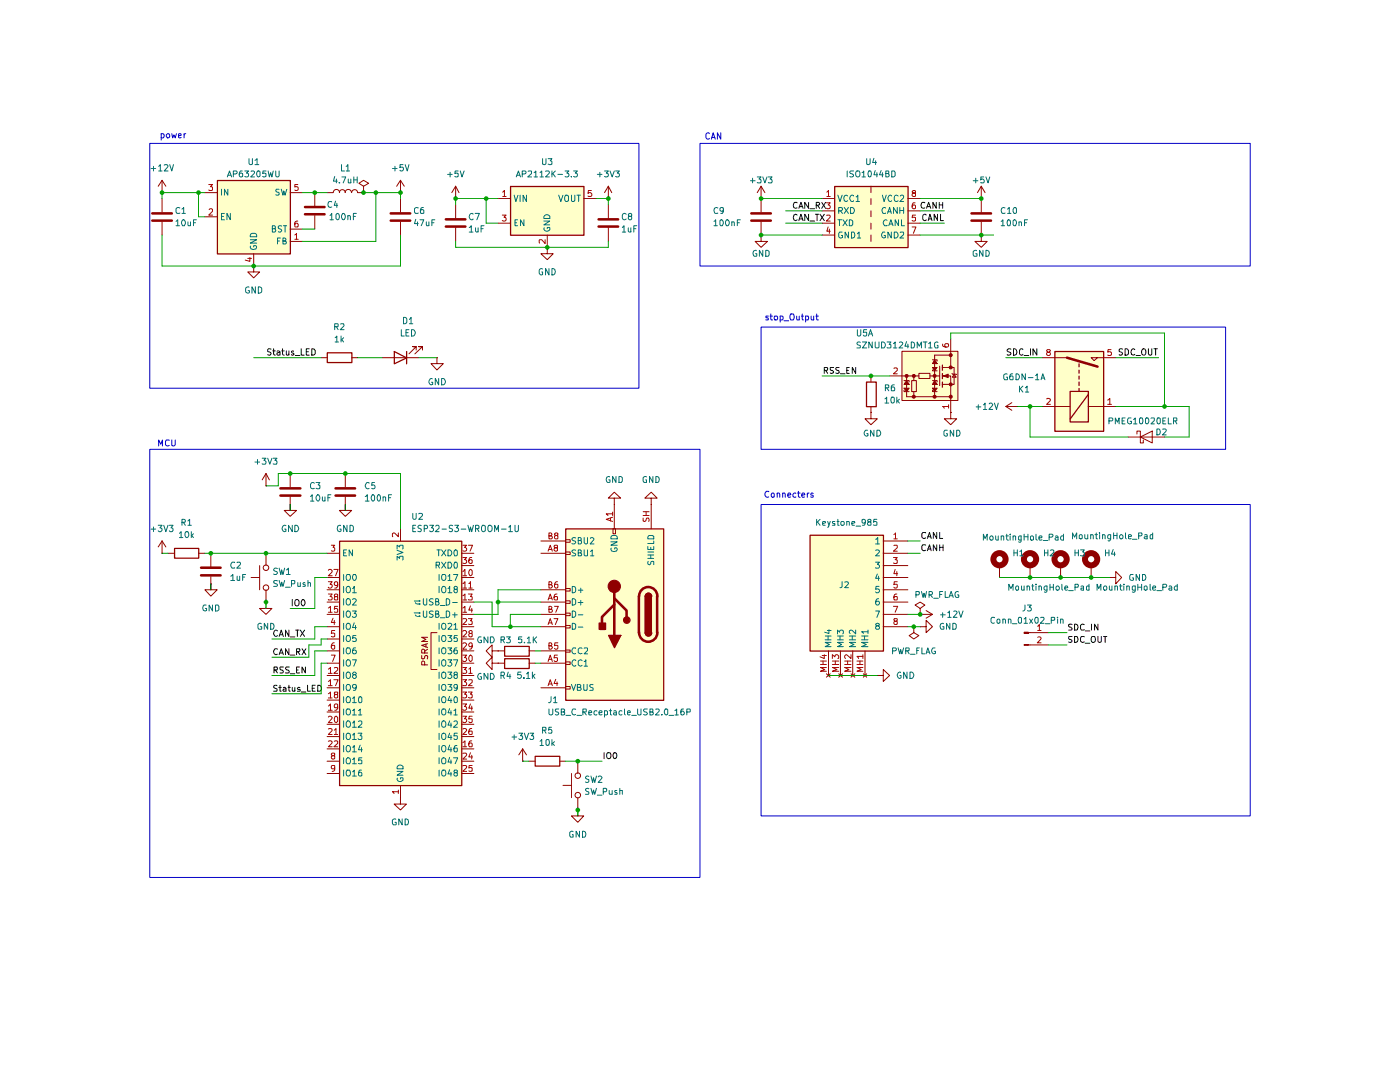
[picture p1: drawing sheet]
<svg xmlns="http://www.w3.org/2000/svg" width="279mm" height="216mm" viewBox="0 0 279 216" stroke-linecap="round" stroke-linejoin="round" font-family="sans-serif">
<g fill="#ffffc9">
<path d="M161.7 106.8h14.6v23.1h-14.6z"/>
<path d="M67.8 108h24.4v48.8h-24.4z"/>
<path d="M112.9 105.5h19.6v34.2h-19.6z"/>
<path d="M43.4 36h14.6v14.7h-14.6z"/>
<path d="M210.5 70.1h9.8v16h-9.8z"/>
<path d="M166.6 37.2h14.6v12.2h-14.6z"/>
<path d="M180 70.1h11.2v9.9h-11.2z"/>
<path d="M101.9 37.2h14.6v9.7h-14.6z"/>
</g>
<g fill="none" stroke="#8f0000" stroke-width=".2">
<path d="M53.1 96.9h.1M53.1 94.5l-.8 1.3M53.1 94.5l.7 1.3M53.1 94.5v2.4M33.5 110.4h1.3M39.6 110.4h1.3M42.1 115.1v2.6h-1.2l1.2 1.3 1.2-1.3h-1.2v-1.2M42.1 116.5h.1M42.1 110.4v2.7M50.1 115.2h1.7M51.8 112.9v4.8M53.1 110.4v2.5"/>
<path d="M53.1 117.7v2.4M57.9 100.7v1.2h1.3l-1.3 1.1-1.2-1.1h1.2M57.9 100.7h.1M176.3 115.2h4.9M176.3 110.4h4.9M176.3 107.9h4.9M176.3 112.9h4.9M176.3 117.7h4.9M205.6 112.9v2.3M53.1 120.1v1.3h1.2l-1.2 1.2-1.3-1.2h1.3M53.1 120.1h.1M164.9 134.4l.8 .7"/>
<path d="M165.4 129.9v4.9M165.7 134.4l-.8 .7M167.4 134.4l.7 .7M167.7 129.9v4.9M168.1 134.4l-.7 .7M169.8 134.4l.8 .7M170.2 129.9v4.9M170.6 134.4l-.8 .7M172.3 134.4l.7 .7M172.6 129.9v4.9M173 134.4l-.7 .7M175.1 134.8h1.2v-1.2l1.2 1.2-1.2 1.2v-1.2"/>
<path d="M175.1 134.8h.1M176.3 120.1h4.9M176.3 122.6h4.9M176.3 125h4.9M182.4 125v1.2l1 .6-1 .7-1-.7 1-.6M182.4 125h.1M183.6 121.4l1-.7-1-.6-1 .6 1 .7v1.2M183.6 122.6h.1M183.6 122.6h2.5M184.8 121.8l1.3 .8M186.1 122.6l-1.3 .8"/>
<circle cx="53.1" cy="113.3" r=".55"/>
<circle cx="53.1" cy="117.3" r=".55"/>
</g>
<g fill="none" stroke="#0c0c0c" stroke-width=".2">
<path d="M58.3 119.6v1.3M58.9 119.8l.3-.2 .3 .1a.77 .77 0 0 1-.2 1.2l-.3-.1a.92 .92 0 0 1-.1-1zM60.3 119.7a.56 .56 0 0 1 .6 .3 .56 .56 0 0 1-.2 .7v.1a.56 .56 0 0 1-.6-.3 .56 .56 0 0 1 .2-.7zM184.7 108.8l-.6-.1-.1 .3v.6a.52 .52 0 0 0 .7 .2M184.7 106.3h-.6l-.1 .2v.7a.52 .52 0 0 0 .7 .2M185.1 109.9l.4-1.2 .3 1.2M185.1 107.4l.4-1.1 .3 1.1M185.2 109.6h.6M185.2 107.1h.6M186.9 108.7v1.2l-.6-1.2v1.2M186.9 106.3v1.1l-.6-1.1v1.1M187.5 106.3v1.1h.6"/>
<path d="M187.5 108.7v1.2M187.5 109.2h.7M188.2 108.7v1.2M54.7 133.7h.6v-.6h-.6v1.2M54.9 133.7l.5 .6M55.3 136.8h-.6a.57 .57 0 0 0 .6 .7l-.1 .4h-.6M55.4 125.9l-.3-.2a.65 .65 0 0 0-.5 .7 .65 .65 0 0 0 .5 .6l.3-.2M55.4 129.5h-.5a.61 .61 0 0 0-.3 .7 .61 .61 0 0 0 .8 .4M55.6 137.2h.5M55.7 127l.4-1.3 .5 1.3M55.7 130.6l.4-1.1 .5 1.1M55.9 136.7v1.2h.2"/>
<path d="M55.9 126.7h.5M55.9 130.3h.5M56.6 137.2h.3l.2 .1v.6h-.5l-.1-.2 .1-.2 .5-.1M56.6 133.1l-.7 .1v.3l.7 .4-.2 .4h-.5M57.5 137.2h.4M57.7 136.7v1l.2 .2M57.7 125.7v1.3l-.7-1.3v1.3M57.7 129.5v1.1l-.7-1.1v1.1M57.7 133.1l-.6 .1-.1 .2 .2 .3h.3l.2 .3-.1 .3h-.6M57.9 127.1h.9M57.9 130.7h.9M57.9 134.4h.9"/>
<path d="M58.3 137.2l.1 .7 .4-.1M58.8 137.2v.7M59 125.7h.7M59.2 130h.6v-.5h-.6v1.1M59.2 133.7h.3M59.3 125.7v1.3M59.4 130l.5 .6M59.8 133.1h-.6v1.2h.6M59.9 137.2h-.4l-.2 .1 .2 .3h.4v.3h-.6M59.9 125.7l.9 1.3M60.1 138.1h.9M60.3 129.5l.7 1.1"/>
<path d="M60.8 125.7l-.9 1.3M61 133.1v1.2l-.7-1.2v1.2M61 129.5l-.7 1.1M61.4 136.7v1.2h.6M62.3 137.3h.4M62.9 136.7h-.6v1.2h.6M63.4 136.7a.66 .66 0 0 1 .7 .4 .66 .66 0 0 1-.2 .8h-.5z"/>
</g>
<path d="M40.1 113.3h3.9M40.1 114.8h3.9" fill="none" stroke="#8f0000" stroke-width=".51"/>
<path d="M34.8 109.4h4.9v2h-4.9zM161.7 106.8h14.6v23.1h-14.6z" fill="none" stroke="#8f0000" stroke-width=".25"/>
<g fill="none" stroke="#b20000" stroke-width=".2">
<path d="M178.3 111.2h.8l-.5 .5 .5 .1v.5h-.8M178.4 106.7l.3-.4v1.2M178.4 108.9l.6-.1 .1 .5-.8 .7h.8M178.4 107.5h.7M178.6 113.6l-.2 .9h.8M179 118.5l-.4 .1-.2 .9 .1 .2 .6-.1-.1-.6h-.5l-.1 .2M179 114v.9M179.1 116.1h-.6l-.1 .6 .6-.1 .1 .6-.2 .1h-.3l-.2-.1M163.7 132.6h1.2M163.7 131.9h1.2M164.1 130.8h.8M164.3 131.9v.7"/>
<path d="M164.5 130.6v.8l-.8-.3M164.9 133.2h-1.2l.9 .4-.9 .3h1.2M166.1 131.4v-.8l.5 .5 .1-.4 .4-.1 .3 .3v.3l-.2 .2M166.1 132.6h1.3M166.1 131.9h1.3M166.7 131.9v.7M167.4 133.2h-1.3l.9 .4-.9 .3h1.3M168.6 132.6h1.2M168.6 131.9h1.2M169.2 131.9v.7M169.8 133.2h-1.2l.8 .4-.8 .3h1.2M169.8 130.6v.8l-.9-.8-.3 .3 .1 .5"/>
<path d="M171 132.6h1.2M171 131.9h1.2M171.6 131.9v.7M172.2 133.2h-1.2l.9 .4-.9 .3h1.2M172.2 131h-1.2l.4 .4M172.2 130.6v.8M178.3 121h.9l-.6 1.2M178.6 123.9l-.2-.2 .1-.3h.5l.1 .4-.5 .1a.35 .35 0 0 0-.2 .4 .35 .35 0 0 0 .2 .3l.5-.1v-.5l-.2-.1"/>
</g>
<g fill="none" stroke="#026f6f" stroke-width=".2">
<path d="M174.7 107.6h.2l.3-.3v1.2M174.7 109.8l.6-.1 .2 .3-.8 .9h.8M174.7 112.2h.8l-.4 .4 .4 .3-.1 .4h-.7M174.7 108.5h.8M175.1 114.6l-.4 .8h.8M175.3 119.5l-.4 .1-.2 .9 .3 .2h.3l.2-.2-.2-.5h-.4l-.2 .2M175.3 115v.8M175.4 117h-.6l-.1 .6h.7l.1 .4-.2 .3h-.4l-.2-.2M164.7 127.7h1.2M164.7 126.9h1.2M165.1 125.8h.8M165.3 126.9v.8"/>
<path d="M165.4 125.6v.8l-.8-.2M165.9 128.2h-1.2l.8 .4-.8 .4h1.2M167.1 126.5v-.8l.5 .5v-.4h.6v.7M167.1 127.7h1.2M167.1 126.9h1.2M167.6 126.9v.8M168.3 128.2h-1.2l.9 .4-.9 .4h1.2M169.5 127.7h1.3M169.5 126.9h1.3M170.1 126.9v.8M170.8 128.2h-1.3l.9 .4-.9 .4h1.3M170.8 125.7v.8l-.9-.8-.3 .1-.1 .2 .2 .4"/>
<path d="M172 127.7h1.2M172 126.9h1.2M172.5 126.9v.8M173.2 128.2h-1.2l.9 .4-.9 .4h1.2M173.2 126.1h-1.2l.3 .3M173.2 125.7v.7M174.7 121.9h.8l-.5 1.3M175 124.9l-.3-.3 .3-.2 .4 .1v.3a.48 .48 0 0 0-.5 .2 .48 .48 0 0 0 0 .6h.4l.2-.2v-.3l-.2-.2"/>
</g>
<circle cx="205.6" cy="111.6" r="1.23" fill="none" stroke="#8f0000" stroke-width="1.2"/>
<path d="M204.4 126.2h.8v.2h-.8z" fill="#8f0000"/>
<path d="M204.4 126.2h.8v.2h-.8z" fill="none" stroke="#8f0000" stroke-width=".2"/>
<path d="M204.4 128.6h.8v.2h-.8z" fill="#8f0000"/>
<g fill="none" stroke="#8f0000" stroke-width=".2">
<path d="M57.9 94.5v2.7M57.9 99.1v2.8M68.9 99.1v2.8h-1.2l1.2 1.1 1.3-1.1h-1.3v-1.2M68.9 94.5v2.7M32.3 110.4h.1M32.3 107.9l-.7 1.2M32.3 107.9l.8 1.2M32.3 107.9v2.5M65.3 110.4h2.4M65.3 115.2h2.4M65.3 117.7h2.4M68.9 100.7h.1"/>
<path d="M79.9 105.5v2.4M92.1 110.4h2.5M92.1 115.2h2.5M92.1 117.7h2.5M92.1 112.9h2.5M112.9 119.9h.9v.5h-.9zM112.9 117.4h.9v.5h-.9zM112.9 110.1h.9v.6h-.9zM112.9 107.7h.9v.5h-.9zM122.3 105.5h.5v1h-.5zM199.5 112.9v2.3M211.7 112.9v2.3"/>
<path d="M217.8 112.9v2.3M221.5 115.2h1.2v-1.2l1.2 1.2-1.2 1.3v-1.3M221.5 115.2h.1M65.3 125h2.4M65.3 127.5h2.4M65.3 129.9h2.4M65.3 132.3h2.4M65.3 134.8h2.4M65.3 120.1h2.4M65.3 122.6h2.4M65.3 137.2h2.4M65.3 139.7h2.4"/>
<path d="M84.2 130.8v.6l.1 .1 .4-.1 .2-.6h.4v.7M84.7 132.7v-.6l-.4-.2-.1 .2v.6h1.1M84.7 130.3v-.6l-.4-.2-.1 .2v.6h1.1M85 128.5v.6M85.3 128.4l-1.1 .4 1.1 .4M85.3 127.2h-1.1l.8 .4-.8 .4h1.1M85.3 129.5l-.6 .5M87.2 126.2h-1.2v7.4h1.2M92.1 125h2.5M92.1 127.5h2.5M92.1 129.9h2.5M92.1 132.3h2.5"/>
<path d="M92.1 134.8h2.5M92.1 120.1h2.5M92.1 122.6h2.5M92.1 137.2h2.5M92.1 139.7h2.5M98.2 129.9v-1.2l-1.2 1.2 1.2 1.2v-1.2h1.2M98.2 132.3v-1.2l-1.2 1.2 1.2 1.3v-1.3h1.2M99.4 129.9h.1M99.4 132.3h.1M112.9 137h.9v.5h-.9zM112.9 132.1h.9v.5h-.9zM112.9 129.7h.9v.4h-.9z"/>
<path d="M112.9 124.8h.9v.5h-.9zM112.9 122.3h.9v.5h-.9zM183.6 125h1.2v-1.2l1.3 1.2-1.3 1.2v-1.2M183.6 125h.1M204.4 128.6h.8v.2h-.8zM205.2 126.2h4M205.2 128.7h4M65.3 151.9h2.4M65.3 154.3h2.4M65.3 149.4h2.4M65.3 142.1h2.4M65.3 144.5h2.4"/>
<path d="M65.3 147h2.4M79.9 159.2v1.2h1.2l-1.2 1.2-1.2-1.2h1.2M79.9 159.2h.1M79.9 156.7v2.5M92.1 151.9h2.5M92.1 154.3h2.5M92.1 149.4h2.5M92.1 142.1h2.5M92.1 144.5h2.5M92.1 147h2.5"/>
</g>
<g fill="none" stroke="#b20000" stroke-width=".2">
<path d="M65.5 113.8l.2-.2h.3l.3 .3-.1 .3-.7 .7h.8M65.5 118.5h.8l-.4 .5 .4 .2v.3l-.2 .2-.6-.1M65.5 116.1h.8l-.4 .5 .4 .2v.3l-.3 .2h-.3l-.2-.1M66.1 108.8h.7l-.3 .4 .3 .2v.5h-.7M66.6 113.6h.9l-.5 1.3M67 119h-.2v-.4h.6l-.1 .4-.5 .1v.6l.6-.1v-.4l-.2-.2M67.4 116.6l-.2 .2h-.4v-.6l.4-.1 .2 .1v.8l-.2 .3h-.4M79.5 106.3v.8l-.8-.8-.4 .2 .1 .6M92.4 114l.4-.4v1.3M92.4 116.4h.1l.3-.3v1.2M92.4 118.9l.4-.4v1.2M92.4 111.2h.7l-.4 .5 .3 .1v.5h-.6"/>
<path d="M92.4 108.8h.7l-.4 .4 .4 .3-.1 .4h-.6M92.4 114.9h.7M92.4 117.3h.7M92.4 119.7h.7M93.5 118.5h.7l-.3 .5 .3 .1v.5h-.7M93.5 108.8h.8l-.5 1.2M93.6 116.4h.1l.2-.3v1.2M93.6 117.3h.6M93.7 113.7l.3-.1 .2 .3v.7l-.2 .3a.71 .71 0 0 1-.3-1.2zM94.1 111.2l-.4 .1-.1 .9 .2 .2 .4-.1v-.5l-.4-.1-.2 .2M65.5 133.5l.5-.3v1.2M65.5 121.3l.5-.3v1.2"/>
<path d="M65.5 136l.5-.4v1.2M65.5 138.4l.5-.3v1.2M65.5 134.4h.8M65.5 122.2h.8M65.5 136.8h.8M65.5 139.3h.8M66.1 130.7h.8l-.5 1.3M66.5 123.4l-.4 .8h.8M66.6 135.6h.9l-.5 1.2M66.7 128.3l-.4 .1-.2 .9 .3 .2 .4-.1-.1-.6h-.4l-.2 .2M66.7 133.3h.7v.4l-.8 .7h.8M66.7 123.8v.8"/>
<path d="M66.8 125.8h-.6l-.1 .6h.7v.6h-.7M67 138.6l-.3-.3 .1-.2h.5l.1 .3-.6 .3a.36 .36 0 0 0 .2 .6l.4-.1v-.5l-.2-.1M67.4 121h-.6l-.1 .6 .2-.2h.3l.2 .2v.5h-.7M92.4 121.3l.4-.3v1.2M92.4 123.5l.6-.1 .1 .2-.1 .3-.6 .7h.7M92.4 126l.1-.2h.4l.2 .3-.1 .3-.6 .7h.7M92.4 128.4l.1-.1h.4l.2 .2-.7 1h.7M92.4 130.7h.7l-.4 .5 .4 .2v.3l-.2 .3h-.4l-.1-.2M92.4 133.2h.7l-.4 .4 .4 .3v.3l-.1 .2-.6-.1M92.4 135.6h.7l-.4 .5 .4 .2-.1 .4h-.6M92.4 138.1h.7l-.4 .4 .3 .1v.6h-.6M92.4 122.2h.7"/>
<path d="M93.5 123.4h.7l-.3 .5 .3 .1v.5h-.7M93.5 138.1h.7l-.3 .4 .3 .1v.6h-.7M93.6 133.5l.3-.3v1.2M93.6 135.7l.5-.1 .1 .5-.7 .7h.7M93.6 134.4h.6M93.7 130.8l.3-.1 .2 .3v.7l-.2 .3a.71 .71 0 0 1-.3-1.2zM93.8 126.4l-.2-.3 .2-.3h.3l.1 .4-.6 .4v.2l.2 .3 .4-.1v-.5l-.1-.1M93.9 120.9l-.3 .8h.7M94.1 121.4v.8M94.2 128.8l-.1 .2h-.4l-.1-.5 .2-.2 .4 .1v.8l-.1 .3h-.4M207.1 125l.3-.4v1.2M207.1 127.2l.4-.1 .3 .3-.8 .9h.8"/>
<path d="M207.1 125.8h.7M65.5 140.9l.5-.4v1.2M65.5 143.1l.2-.2h.3l.3 .3-.8 1h.8M65.5 145.5l.5-.1 .3 .2-.8 1h.8M65.5 147.9l.5-.1 .3 .3-.8 .9h.8M65.5 141.7h.8M66.4 150.8l-.3-.3 .2-.2h.4l.1 .4a.51 .51 0 0 0-.6 .7h.6v-.5l-.2-.1M66.7 145.7l.4-.3v1.2M66.7 147.9h.7v.4l-.8 .7h.8M66.7 146.6h.7M66.8 153.2l-.1 .2h-.4l-.2-.2v-.3l.2-.2 .5 .1v.9l-.5 .2M66.8 143.1l.3-.2 .3 .3v.7l-.3 .3a.72 .72 0 0 1-.3-1.1z"/>
<path d="M67.4 141.1l-.1 .1h-.5v-.7h.4l.2 .1v.8l-.2 .2-.4 .1M79.5 158h-1.2l.4 .3M79.5 157.6v.7M92.4 148.2l.4-.4v1.2M92.4 150.4l.6-.1 .1 .1-.1 .4-.6 .7h.7M92.4 152.8l.6-.1 .1 .2-.1 .3-.6 .7h.7M92.4 145.5l.5-.1 .2 .2-.7 1h.7M92.4 140.5h.7l-.4 .5 .3 .1 .1 .4-.2 .2h-.4l-.1-.1M92.4 142.9h.7l-.4 .5 .4 .2v.3l-.2 .3h-.4l-.1-.2M92.4 149h.7M93.9 150.2l-.3 .8h.7M93.9 140.5l-.3 .8h.7"/>
<path d="M94.1 147.8l-.4 .1a.94 .94 0 0 0 0 1.1l.5-.1v-.5l-.4-.2-.2 .3M94.1 145.4l-.4 .1a.94 .94 0 0 0 0 1.1l.5-.1v-.5l-.5-.1-.1 .1M94.1 140.9v.8M94.1 150.7v.8M94.2 152.7h-.6v.5h.6v.6h-.6M94.2 142.9h-.6v.6l.5-.1 .1 .6-.1 .2h-.4l-.1-.2"/>
</g>
<g fill="none" stroke="#8f0000" stroke-width="1.2">
<circle cx="199.5" cy="111.6" r="1.23"/>
<circle cx="211.7" cy="111.6" r="1.23"/>
<circle cx="217.8" cy="111.6" r="1.23"/>
</g>
<g fill="none" stroke="#0c0c0c" stroke-width=".2">
<path d="M213.9 127l-.6 .1v.3l.6 .4-.2 .4-.4-.1M213.9 124.6h-.6v.4l.6 .4-.1 .3h-.5M214.5 127h.4a.66 .66 0 0 1 .2 .7 .66 .66 0 0 1-.6 .5zM214.5 124.5a.66 .66 0 0 1 .6 .5 .66 .66 0 0 1-.2 .7h-.4zM216.4 127.1l-.6-.1-.2 .3v.6a.52 .52 0 0 0 .8 .2M216.4 124.6h-.1a.45 .45 0 0 0-.7 .2v.7l.2 .2 .6-.1M216.6 128.4h.9M216.6 125.9h.9M217.8 124.5v1.2M217.9 127h.5l.2 .8a.46 .46 0 0 1-.6 .4 .86 .86 0 0 1-.1-1.2zM219.1 127v.9a.35 .35 0 0 0 .4 .3 .35 .35 0 0 0 .3-.3v-.9M219.1 124.5v1.2l-.7-1.2v1.2"/>
<path d="M220.2 127h.7M220.6 127v1.2M120.6 150.2v1.2M121.2 150.2h.5a.77 .77 0 0 1-.1 1.2l-.4-.1a.87 .87 0 0 1 0-1.1zM122.5 150.2a.61 .61 0 0 1 .6 .5 .61 .61 0 0 1-.4 .7l-.4-.5z"/>
</g>
<path d="M67.8 108h24.4v48.8h-24.4zM112.9 105.5h19.6v34.2h-19.6z" fill="none" stroke="#8f0000" stroke-width=".25"/>
<g fill="none" stroke="#026f6f" stroke-width=".2">
<path d="M68.6 110.3h.4M68.6 114.6v1.2M68.6 117v1.3M68.6 119.5v1.2M69.2 109.7h-.6v1.2h.6M69.2 119.6l.2-.1h.4a.77 .77 0 0 1-.2 1.2l-.3-.1a.92 .92 0 0 1-.1-1zM69.3 114.6h.5a.77 .77 0 0 1-.2 1.2l-.3-.1a.87 .87 0 0 1 0-1.1zM69.3 117.1l.3-.1a.73 .73 0 0 1 0 1.3l-.3-.1a.87 .87 0 0 1 0-1.1zM70.4 109.7v1.2l-.7-1.2v1.2M70.4 119.6l.1-.1h.4l.2 .2-.7 1h.7M70.4 117.4l.3-.4v1.3M70.4 118.3h.7"/>
<path d="M70.5 114.6l.4 .1a.66 .66 0 0 1-.2 1.1 .84 .84 0 0 1-.2-1.2zM79.2 111.8v-.8l.6 .4v-.4h.5v.8M79.2 109.8l1.2 .4-1.2 .5M79.2 109.6v-.8l.6 .3v-.3h.5v.8M82.6 119.9h1.3M83.6 119.8l.3 .1M83.9 119.9l-.3 .1M84.5 119.5v1l.2 .2 .5-.1v-1.1M86.4 119.5h-.5l-.2 .2 .1 .3 .6 .2v.3l-.2 .2-.5-.1M87 112.8h.6l.1-.5-.7-.1v1.2M87.2 109.7h.7M87.4 112.8l.3 .6"/>
<path d="M87.5 109.7v1.2M87.6 114.6v1.2M87.6 117v1.3M88.1 112.2l.9 1.2M88.1 109.7l.9 1.2M88.3 114.6h.5a.77 .77 0 0 1-.2 1.2l-.3-.1a.87 .87 0 0 1 0-1.1zM88.3 117.1l.3-.1a.73 .73 0 0 1 0 1.3l-.3-.1a.87 .87 0 0 1 0-1.1zM89 112.2l-.9 1.2M89 109.7l-.9 1.2M89.1 119.5h.5l.1 .3v.6l-.3 .3h-.3zM89.4 115l.3-.4v1.2M89.4 117.4l.3-.4v1.3"/>
<path d="M89.4 112.2h.5l.2 .2 .1 .5-.3 .5h-.5zM89.4 109.7a.66 .66 0 0 1 .7 .4 .66 .66 0 0 1-.2 .8h-.5zM89.4 115.8h.8M89.4 118.3h.8M90.5 114.6h.9l-.6 1.2M90.7 112.3l.1-.1a.34 .34 0 0 1 .5 .2l-.1 .9-.4 .1-.2-.5zM90.7 109.8l.3-.1 .3 .3v.7l-.2 .2-.4-.1zM90.8 117.6l-.2-.3 .2-.3h.3l.2 .4-.2 .2h-.4l-.1 .2v.2l.2 .3 .5-.2v-.4l-.2-.1M68.6 121.9v1.3M68.6 124.4v1.2M68.6 126.8v1.2M68.6 129.3v1.2"/>
<path d="M68.6 131.7v1.2M68.6 134.1v1.3M68.6 136.6v1.1M68.6 139v1.2M69.2 124.5l.2-.1 .4 .1a.87 .87 0 0 1 0 1.1h-.5l-.2-.4zM69.2 131.8l.2-.1h.4a.77 .77 0 0 1-.2 1.2l-.3-.1a.92 .92 0 0 1-.1-1zM69.2 134.3l.2-.2 .4 .1a.77 .77 0 0 1-.2 1.2l-.3-.1a.92 .92 0 0 1-.1-1zM69.2 122.1l.2-.2 .4 .1a.8 .8 0 0 1-.2 1.2h-.2a.79 .79 0 0 1-.2-1.1zM69.2 136.7l.2-.1h.4a.87 .87 0 0 1 0 1.1h-.5l-.2-.3zM69.3 126.8h.5l.1 .5-.1 .5-.2 .2-.3-.1-.2-.3zM69.3 129.3h.5a.77 .77 0 0 1-.2 1.2l-.3-.1a.87 .87 0 0 1 0-1.1zM69.3 139.1l.3-.1 .2 .2 .1 .6-.1 .4h-.5l-.1-.2-.1-.6z"/>
<path d="M70.4 131.7h.7l-.5 1.2M70.4 121.9h.7l-.4 .5 .4 .2v.3l-.2 .3h-.4l-.1-.2M70.4 139.4l.3-.4v1.2M70.6 134.6l-.2-.2 .2-.3h.3l.2 .3-.7 .5v.2l.2 .3h.3l.2-.3v-.2l-.2-.3M70.7 124.3l-.3 .9h.7M70.9 129.3h-.3l-.2 .2v.9a.42 .42 0 0 0 .6-.1 .42 .42 0 0 0 0-.5l-.4-.1-.2 .3M70.9 124.8v.8M71 126.8h-.6v.6l.1-.1h.4l.2 .2-.1 .4h-.6M71.1 137.1l-.1 .1a.42 .42 0 0 1-.5 0 .42 .42 0 0 1-.1-.6h.5l.2 .2-.2 .9h-.4M71.6 139.1l.4-.1 .2 .3v.7l-.2 .2-.4-.1zM82.6 122.3h1.3M82.9 120.2l.3 .3"/>
<path d="M82.9 122.6l.3 .3M83.2 120.5h.7M83.2 123h.7M83.6 120.4l.3 .1M83.6 122.2l.3 .1M83.6 122.8l.3 .2M83.9 120.5l-.3 .2M83.9 122.3l-.3 .2M83.9 123l-.3 .1M84.5 121.9v1l.2 .3 .5-.2v-1.1M86.4 122h-.6v.4l.5 .2 .1 .3-.2 .3-.5-.1M86.9 120.1l.6-.1v-.4l-.1-.1h-.5v1.2l.6-.1 .1-.3-.2-.2"/>
<path d="M86.9 122.5l.6-.1v-.4l-.6-.1v1.3l.6-.1 .1-.3-.2-.3M87.6 124.4v1.2M87.6 126.8v1.2M87.6 129.3v1.2M87.6 131.7v1.2M87.6 134.1v1.3M87.6 136.6v1.1M87.6 139v1.2M87.9 120.8h.9M87.9 123.3h.9M88.2 124.5l.3-.1 .3 .1a.87 .87 0 0 1 0 1.1h-.5l-.2-.4zM88.2 131.8l.3-.1h.3a.77 .77 0 0 1-.2 1.2l-.3-.1a.92 .92 0 0 1-.1-1z"/>
<path d="M88.2 134.3l.3-.2 .3 .1a.77 .77 0 0 1-.2 1.2l-.3-.1a.92 .92 0 0 1-.1-1zM88.2 136.7l.3-.1h.3a.87 .87 0 0 1 0 1.1h-.5l-.2-.3zM88.3 126.8h.5l.2 .5-.1 .5-.3 .2-.3-.1-.2-.3zM88.3 129.3h.5a.77 .77 0 0 1-.2 1.2l-.3-.1a.87 .87 0 0 1 0-1.1zM88.3 139.1l.3-.1 .3 .2 .1 .6-.2 .4h-.5l-.1-.2-.1-.6zM89.1 121.9l.5 .1 .1 .3v.5l-.3 .4h-.3zM89.4 124.5l.5-.1 .3 .2-.8 1h.8M89.4 126.8h.8l-.5 .5 .5 .2-.1 .4h-.7M89.4 129.3h.8l-.5 .4 .4 .1 .1 .2-.1 .4h-.7M89.4 131.7h.8l-.5 .5h.4l.1 .5-.3 .2h-.3l-.2-.1M89.4 134.1h.8l-.5 .5 .5 .2v.3l-.3 .3h-.3l-.2-.2M89.4 136.6h.8l-.5 .5 .5 .1v.4l-.2 .1h-.6"/>
<path d="M89.7 138.9l-.3 .9h.8M90 139.4v.8M90.3 120.2h1M90.3 122.7h1M90.5 131.7h.9l-.6 1.2M90.6 124.7l.3-.3v1.2M90.6 125.6h.7M90.7 139.1l.3-.1 .3 .3v.7l-.2 .2-.4-.1zM90.8 122.3v.9M90.8 134.6l-.2-.2 .1-.2 .4-.1 .2 .4-.5 .1-.2 .3 .1 .4 .1 .1 .5-.2v-.4l-.2-.2M91.2 129.3l-.4 .1-.2 .8 .2 .3 .5-.1v-.6l-.5-.1-.2 .3M91.3 126.8h-.6l-.1 .6 .2-.1h.3l.2 .1v.5h-.7"/>
<path d="M91.3 137.1l-.2 .2-.4-.1v-.6h.6v.9l-.2 .2h-.4M68.6 141.5v1.2M68.6 143.8v1.3M68.6 146.3v1.3M68.6 148.8v1.2M68.6 151.2v1.2M68.6 153.7v1.2M69.2 151.4l.2-.2 .4 .1a.87 .87 0 0 1 0 1.1h-.5l-.2-.3zM69.2 148.9l.2-.1h.4a.8 .8 0 0 1-.2 1.2h-.2a.79 .79 0 0 1-.2-1.1zM69.3 153.7h.5l.1 .4-.1 .6-.2 .2-.3-.1-.2-.4zM69.3 141.5h.5a.77 .77 0 0 1-.2 1.2l-.3-.1a.87 .87 0 0 1 0-1.1zM69.3 143.9l.3-.1a.73 .73 0 0 1 0 1.3l-.3-.1a.87 .87 0 0 1 0-1.1z"/>
<path d="M69.3 146.4h.5a.77 .77 0 0 1-.2 1.2l-.3-.1a.87 .87 0 0 1 0-1.1zM70.4 151.6l.3-.4v1.2M70.4 154l.3-.3v1.2M70.4 141.8l.3-.3v1.2M70.4 144.3l.3-.5v1.3M70.4 146.6h.1l.2-.3v1.3M70.4 149.1h.1l.2-.3v1.2M70.4 152.4h.7M70.4 154.9h.7M70.4 140.2h.7M70.4 142.7h.7M70.4 145.1h.7"/>
<path d="M70.4 147.6h.7M70.4 150h.7M71.5 146.3h.7l-.3 .5 .3 .1v.5l-.2 .2h-.4l-.1-.2M71.5 141.8l.4-.3v1.2M71.5 144l.2-.2h.3l.2 .2v.4l-.7 .7h.7M71.5 142.7h.7M71.9 148.7l-.4 .9h.8M72.1 153.7l-.4 .1-.2 .8 .3 .3 .4-.1v-.5l-.2-.2-.4 .1-.1 .1M72.1 149.2v.8M72.2 151.2h-.6l-.1 .6 .2-.2h.3l.2 .2v.5h-.7M79.2 153.9h1.2l-1.2 .8h1.2M79.3 155.3a.59 .59 0 0 0 .4 .7 .59 .59 0 0 0 .7-.3l-.1-.5h-.4v.2"/>
<path d="M79.3 152.9a.72 .72 0 0 1 1.1 0v.5h-1.2zM87.6 141.5v1.2M87.6 143.8v1.3M87.6 146.3v1.3M87.6 148.8v1.2M87.6 151.2v1.2M87.6 153.7v1.2M88.2 148.9l.3-.1h.3a.8 .8 0 0 1-.2 1.2h-.1a.79 .79 0 0 1-.3-1.1zM88.2 151.4l.3-.2 .3 .1a.87 .87 0 0 1 0 1.1h-.5l-.2-.3zM88.3 153.7h.5l.2 .4-.1 .6-.3 .2-.3-.1-.2-.4zM88.3 146.4h.5a.77 .77 0 0 1-.2 1.2l-.3-.1a.87 .87 0 0 1 0-1.1zM88.3 141.5h.5a.77 .77 0 0 1-.2 1.2l-.3-.1a.87 .87 0 0 1 0-1.1z"/>
<path d="M88.3 143.9l.3-.1a.73 .73 0 0 1 0 1.3l-.3-.1a.87 .87 0 0 1 0-1.1zM89.7 148.7l-.3 .9h.8M89.7 151.1l-.3 1h.8M89.7 153.6l-.3 .8h.8M89.7 146.3l-.3 .8h.8M89.7 141.4l-.3 .8h.8M89.7 143.8l-.3 .9h.8M90 141.8v.9M90 144.3v.8M90 146.7v.9M90 149.2v.8M90 151.6v.8"/>
<path d="M90 154.1v.8M90.5 151.2h.9l-.6 1.2M90.6 141.8l.3-.3v1.2M90.6 144l.2-.2h.3l.2 .2v.4l-.8 .7h.8M90.6 142.7h.7M90.8 154.2l-.2-.3 .1-.2h.5l.1 .4-.5 .1a.35 .35 0 0 0-.2 .3 .35 .35 0 0 0 .2 .4l.5-.1v-.5l-.2-.1M91.2 148.8h-.4l-.2 1 .2 .2 .5-.1-.1-.6h-.5l-.1 .1M91.3 146.3h-.6l-.1 .6 .6-.1 .1 .6-.2 .2h-.3l-.2-.2"/>
</g>
<path d="M56 97.4h3.9M56 98.9h3.9M67 97.4h3.9M67 98.9h3.9M131.1 119v7.2" fill="none" stroke="#8f0000" stroke-width=".51"/>
<path d="M128.7 119h1.3v7.2h-1.3z" fill="#8f0000"/>
<path d="M128.7 119h1.3v7.3h-1.3zM128.8 126.3a.64 .64 0 0 0 .6 .6 .64 .64 0 0 0 .6-.6" fill="none" stroke="#8f0000" stroke-width=".25"/>
<path d="M128.8 126.3h1.2a.64 .64 0 0 1-.6 .6 .64 .64 0 0 1-.6-.6z" fill="#8f0000"/>
<path d="M128.8 119a.64 .64 0 0 1 .6-.6 .64 .64 0 0 1 .6 .6M128.8 126.3a.64 .64 0 0 0 .6 .6 .64 .64 0 0 0 .6-.6" fill="none" stroke="#8f0000" stroke-width=".25"/>
<path d="M127.5 118.9a1.82 1.82 0 0 1 1.9-1.8 1.82 1.82 0 0 1 1.8 1.8M127.5 126.2a1.82 1.82 0 0 0 1.9 1.9 1.82 1.82 0 0 0 1.8-1.9" fill="none" stroke="#8f0000" stroke-width=".51"/>
<path d="M129 118.5a.63 .63 0 0 1 .7-.1 .63 .63 0 0 1 .3 .6h-1.2z" fill="#8f0000"/>
<path d="M128.8 119a.64 .64 0 0 1 .6-.6 .64 .64 0 0 1 .6 .6" fill="none" stroke="#8f0000" stroke-width=".25"/>
<path d="M127.5 119v7.2" fill="none" stroke="#8f0000" stroke-width=".51"/>
<circle cx="125" cy="123.7" r=".64" fill="#8f0000"/>
<circle cx="125.1" cy="123.7" r=".64" fill="none" stroke="#8f0000" stroke-width=".25"/>
<path d="M121.5 126.8h2.4l-1.3 2.4z" fill="#8f0000"/>
<path d="M121.5 126.8h2.4l-1.3 2.4z" fill="none" stroke="#8f0000" stroke-width=".25"/>
<path d="M122.6 119.4l2.4 2.4v1.3M122.6 117v9.7M122.6 120.6l-2.5 2.5v1.2" fill="none" stroke="#8f0000" stroke-width=".51"/>
<circle cx="122.6" cy="117" r="1.23" fill="#8f0000"/>
<circle cx="122.6" cy="117" r="1.23" fill="none" stroke="#8f0000" stroke-width=".2"/>
<path d="M119.5 124.3h1.3v1.3h-1.3z" fill="#8f0000"/>
<g fill="none" stroke="#8f0000" stroke-width=".25">
<path d="M43.4 36h14.6v14.7h-14.6zM166.6 37.2h14.6v12.2h-14.6zM210.5 70.1h9.8v16h-9.8zM213.6 78.1h3.6v6.1h-3.6zM215.3 72.6v.6M215.3 73.9v.6M215.3 75.1v.5M215.3 76.2v.7M215.3 77.5v.6M217.2 78.7l-3.6 4.9M100.7 129h4.9v1.9h-4.9zM100.7 131.4h4.9v2h-4.9z"/>
<path d="M119.6 124.3h1.3v1.3h-1.3zM106.8 150.9h4.9v2h-4.9z"/>
</g>
<g fill="none" stroke="#8f0000" stroke-width=".2">
<path d="M32.3 38.4h.1M32.3 36v2.4M32.3 39.6v2.7M32.3 36l-.7 1.2M32.3 36l.8 1.2M40.9 38.4h2.4M57.9 38.4h2.5M62.8 38.4v2.7M65.3 38.4h1.2M66.5 38.4a.64 .64 0 0 1 .6-.6 .64 .64 0 0 1 .7 .6 .57 .57 0 0 1 .5-.6 .57 .57 0 0 1 .6 .6M68.9 38.4a.64 .64 0 0 1 .6-.6 .64 .64 0 0 1 .6 .6M70.2 38.4a.59 .59 0 0 1 .6-.6 .59 .59 0 0 1 .6 .6h1.2"/>
<path d="M72.6 37.2l1-.6-1-.6-1 .6 1 .6v1.2M72.6 38.4h.1M151.9 39.6h.1M151.9 37.2v5.1M151.9 37.2l-.8 1.2M151.9 37.2l.8 1.2M164.1 39.6h2.4M173.8 37.2v1.2M173.8 39.6v1.2M181.2 39.6h2.4M195.8 39.6h.1M195.8 37.2l-.7 1.2"/>
<path d="M195.8 37.2l.8 1.2M195.8 37.2v5.1M32.3 44.3v2.6M40.9 43.3h2.4M50.6 53.1v1.2h1.2l-1.2 1.2-1.2-1.2h1.2M50.6 53.1h.1M50.6 50.6v2.5M57.9 48.2h2.5M57.9 45.7h2.5M62.8 43v2.7M151.9 46.9v1.3h1.3l-1.3 1.2-1.2-1.2h1.2M151.9 46.9h.1"/>
<path d="M151.9 44.3v2.6M164.1 44.5h2.4M164.1 42.1h2.4M164.1 46.9h2.4M173.8 42.1v1.2M173.8 44.5v1.2M173.8 46.9v1.3M181.2 44.5h2.4M181.2 42.1h2.4M181.2 46.9h2.4M195.8 46.9v1.3h1.2l-1.2 1.2-1.2-1.2h1.2M195.8 46.9h.1"/>
<path d="M195.8 44.3v2.6M208 71.4h4.9M219 71.4l-.6 .6-.6-.6h4.9M122.6 99.4h1.3l-1.3-1.2-1.2 1.2h1.2v1.3M130 99.4h1.1l-1.1-1.2-1.3 1.2h1.3v1.3M200.7 81.1h2.4M200.7 81.1l1.2 .8M201.9 80.3l-1.2 .8M203.1 81.1h.1M208 81.1h5.5M217.2 81.1h5.5M225.1 87.2h7.3"/>
<path d="M226.9 86.6v-.6h.7v2.4h.6v-.6M227.6 87.2l2.4-1.2v2.4zM107.9 110.4h5M107.9 117.7h5M107.9 107.9h5M122.6 100.7h.1M122.6 100.7v4.8M130 100.7h.1M130 100.7v4.8M99.4 132.3h1.3M99.4 129.9h1.3M105.6 132.3h1.2"/>
<path d="M105.6 129.9h1.2M107.9 137.2h5M107.9 132.3h5M107.9 120.1h5M107.9 125h5M107.9 129.9h5M107.9 122.6h5M104.3 151.9h.1M104.3 149.4l-.8 1.2M104.3 149.4l.8 1.2M104.3 149.4v2.5M105.6 151.9h1.2"/>
<path d="M111.7 151.9h1.2M112.3 156.7h1.7M114 154.3v4.9M115.3 151.9v2.4M115.3 159.2v2.4M115.3 161.6v1.2h1.2l-1.2 1.3-1.3-1.3h1.3M115.3 161.6h.1"/>
<circle cx="115.3" cy="154.8" r=".55"/>
<circle cx="115.3" cy="158.7" r=".55"/>
</g>
<g fill="none" stroke="#b20000" stroke-width=".2">
<path d="M41.7 36.8h.7l-.4 .5h.4v.6h-.7M59.4 36.8h-.6v.5h.5l.2 .2-.1 .4h-.6M165 38.4l.4-.4v1.2M165 39.2h.7M182.3 38.5l-.3-.2 .3-.3 .4 .1v.3a.48 .48 0 0 0-.5 .2 .48 .48 0 0 0 0 .6l.5-.1v-.5l-.2-.1M41.7 41.8l.2-.1h.3l.2 .1v.4l-.7 .7h.7M49.4 51.6h.8M49.9 51.4v.8l-1-.3M58.8 46.9l.4-.3v1.1M58.8 47.7h.7M59.4 44.1h-.2l-.4 .3v.8l.6 .1v-.7l-.3-.1-.3 .3M164.9 40.5h.8l-.4 .4 .4 .2-.1 .5h-.7"/>
<path d="M165 43l.5-.1 .2 .4-.8 .8h.8M165.3 45.3l-.3 .8h.7M165.5 45.7v.9M182 45.3h.8l-.5 1.3M182.6 40.5l-.4 .1-.2 .8 .3 .3 .4-.1v-.5l-.2-.2h-.2l-.3 .2M182.7 42.9h-.6l-.1 .5h.7v.6h-.7M208.9 79.6l.5-.1 .2 .3-.7 .9h.7M209.1 70.3l-.2-.3 .1-.2h.5l.1 .1-.2 .4-.4 .1-.1 .3 .2 .2h.3l.2-.2-.1-.3-.1-.1M221.1 79.8l.4-.3v1.2M221.7 69.8h-.6v.5h.6v.6h-.6M221.1 80.7h.7M109.4 119.7l.4-1.2 .4 1.2"/>
<path d="M109.4 110l.4-1.2 .4 1.2M109.6 116.7l.5-.1v-.4l-.5-.1v1.2h.4l.2-.4-.3-.2M109.6 106.9l.5-.1v-.4l-.5-.1v1.2h.5l.1-.3-.1-.3h-.2M109.6 119.4h.5M109.6 109.6h.5M110.8 109.3l-.2-.3 .1-.2h.5v.4a.51 .51 0 0 0-.5 .7h.5v-.5l-.1-.1M110.9 106.8l-.2-.2 .2-.3 .4 .1v.4a.48 .48 0 0 0-.5 .2 .48 .48 0 0 0 0 .5l.5-.1v-.5l-.1-.1M111.2 118.5l-.5 .1a.94 .94 0 0 0 0 1.1l.5-.1v-.5l-.5-.1-.1 .2M111.2 116.1l-.4 .1-.1 .9 .2 .2 .4-.1-.1-.6h-.4l-.1 .2M121.8 103.4v.6M122.3 103.2l-1.3 .4 1.3 .5M122.3 102.5h-1.3l.3 .4"/>
<path d="M122.3 102.2v.7M128.4 103.4v.6a.47 .47 0 0 0 .4-.1 .47 .47 0 0 0 .2-.4l.5-.1v.7M128.4 102.9h1.1M128.4 102.1h1.1M128.9 102.1v.8M109.4 136.8l.4-1.2 .4 1.2M109.4 132l.4-1.3 .4 1.3M109.4 124.6l.4-1.2 .4 1.2M109.6 128.9l.5-.1v-.4l-.5-.1v1.2h.4l.2-.4-.3-.2M109.6 121.6l.5-.1v-.4l-.5-.1v1.2h.5l.1-.5-.3-.1M109.6 136.5h.5M109.6 131.6h.5"/>
<path d="M109.6 124.3h.5M110.6 123.4h.7l-.5 1.2M110.7 121h.7l-.5 1.2M110.9 135.5l-.3 .9h.7M111.2 136.1v.7M111.2 130.7h-.5l-.1 .6 .6-.1v.6l-.1 .2h-.4l-.1-.2M111.3 128.3h-.6v.6l.5-.1 .1 .6-.1 .1h-.4l-.1-.1"/>
</g>
<g fill="none" stroke="#026f6f" stroke-width=".2">
<path d="M44.2 37.8v1.1M45.5 37.8v1.1l-.7-1.1v1.1M55.7 37.8h-.5l-.2 .2 .3 .4 .4 .1v.4h-.7M56.1 37.8l.4 1.1 .1-.8 .3 .8 .3-1.1M167.2 38.9l.4 1.3 .5-1.3M169.2 39.1l-.3-.2a.65 .65 0 0 0-.5 .7 .65 .65 0 0 0 .5 .6l.3-.2M170.3 39.1l-.1-.2a.64 .64 0 0 0-.6 .7 .64 .64 0 0 0 .6 .6l.1-.2M170.9 39.3l.3-.4v1.3M176.1 38.9l.3 1.3 .5-1.3M178 39.1l-.3-.2a.65 .65 0 0 0-.5 .7 .65 .65 0 0 0 .5 .6l.3-.2M179.2 39.1l-.4-.2-.3 .4v.6l.1 .2 .4 .1 .2-.2M179.7 39.1l.1-.2h.4l.1 .2v.4l-.7 .7h.7"/>
<path d="M44.2 43.2h.4M44.8 42.6h-.6v1.3h.6M46 42.6v1.3l-.7-1.3v1.3M50 47.8h1.2l-1.2 .7h1.2M50 49.1v.1a.64 .64 0 0 0 .5 .6 .64 .64 0 0 0 .7-.5l-.1-.3h-.5v.3M50 46.7l.3-.1h.6l.2 .1 .1 .5h-1.2zM54.4 45.6l.5-.1v-.3l-.1-.2h-.4v1.3l.5-.1 .1-.3-.2-.3M55.4 48.1h.4M56 47.5h-.6v1.2M56.2 45.1l-.5-.1-.2 .2v.3l.5 .2 .2 .3-.2 .3-.5-.1M56.5 48.1l.5-.1v-.4l-.5-.1v1.2h.5l.1-.4-.3-.2M56.6 45h.6"/>
<path d="M56.9 45v1.3M167.2 43.9h.8M167.4 42.1h.5l.2-.3v-.3l-.7-.1v1.2M167.6 43.9v1.1M167.7 42.1l.4 .5M168.1 46.3h-.5l-.2 .3v.6a.52 .52 0 0 0 .7 .2v-.4h-.2M168.2 43.9l.9 1.1M168.5 41.4l.8 1.2M169.1 43.9l-.9 1.1M169.3 46.3v1.2l-.6-1.2v1.2M169.3 41.4l-.8 1.2M169.5 43.9l.7 .2v.7l-.2 .2h-.5z"/>
<path d="M169.8 41.4a.66 .66 0 0 1 .7 .4 .66 .66 0 0 1-.2 .8h-.5zM169.9 46.3h.4a.66 .66 0 0 1 .3 .8 .66 .66 0 0 1-.7 .4zM170.9 40.2h.6M171.1 46.6l.3-.3v1.2M171.1 47.5h.7M176.6 46.3h-.4a.61 .61 0 0 0-.3 .8 .61 .61 0 0 0 .8 .3v-.4h-.3M176.8 41.5l-.3-.1a.67 .67 0 0 0-.5 .5 .67 .67 0 0 0 .3 .7l.5-.1M177 43.9a.61 .61 0 0 0-.7 .4 .61 .61 0 0 0 .2 .7h.5M177.1 42.6l.4-1.2 .4 1.2M177.2 42.2h.6M177.4 45l.4-1.1 .4 1.1M177.5 44.7h.6"/>
<path d="M177.9 46.3v1.2l-.7-1.2v1.2M178.5 46.3h.5a.66 .66 0 0 1 .2 .8 .66 .66 0 0 1-.7 .4zM179.1 41.4v1.2l-.8-1.2v1.2M179.3 43.9v1.1l-.7-1.1v1.1M179.6 41.4v1.2M179.6 42h.7M179.7 46.4l.6-.1v.5l-.7 .7h.7M179.9 43.9v1.1h.6M180.3 41.4v1.2M114.2 119.5a.52 .52 0 0 1 .7 .3v.6a.52 .52 0 0 1-.7 .3zM114.2 117a.52 .52 0 0 1 .7 .3v.6a.52 .52 0 0 1-.7 .4zM114.9 109.8h-.7l-.1 .3 .6 .3 .2 .3-.2 .2h-.6"/>
<path d="M114.9 107.4l-.5-.1-.3 .2 .1 .3 .7 .3-.3 .4h-.5M115.4 110.3h.4l.2-.2v-.3l-.6-.1v1.2h.6l.1-.3-.3-.3M115.4 107.9l.6-.1v-.4l-.2-.1h-.4v1.2h.6l.1-.4-.3-.2M115.4 117.8h.9M115.9 117.3v1M115.9 119.8v.9M116.6 109.7v1l.2 .2 .5-.1v-1.1M116.6 107.3v1l.2 .2 .5-.1v-1.1M117.9 110.1l.3-.4v1.2M117.9 107.4l.4-.1 .2 .3-.7 .9h.7M117.9 110.9h.6M121.9 108.1h1.3l-1.3 .7h1.3"/>
<path d="M122 109.4l-.1 .1a.64 .64 0 0 0 .6 .6 .64 .64 0 0 0 .7-.5l-.2-.3h-.3v.3M122 107l.3-.2h.5l.4 .4v.3h-1.3zM129.3 109v.6h1.2v-.6M129.3 111.4h1.2M129.3 110.7h1.2M129.3 110.1h1.2M129.4 112l-.1 .4 .2 .3 .3-.1 .2-.6h.4l.1 .7M129.4 107l.1-.2h.7l.3 .2v.5h-1.2zM129.9 109.2v.4M129.9 110.7v.7M130.5 107.9v.6h-1.2M114 136.6l.5 1.1 .4-1.1"/>
<path d="M114.2 124.4l.7 .2v.7l-.2 .3h-.5zM114.2 121.9a.52 .52 0 0 1 .7 .4v.5a.52 .52 0 0 1-.7 .4zM114.9 131.8l-.2-.1a.6 .6 0 0 0-.6 .6 .6 .6 0 0 0 .8 .5M114.9 129.4l-.5-.1a.61 .61 0 0 0-.2 .8 .61 .61 0 0 0 .7 .3M115.2 137.2l.6-.1v-.5h-.6v1.1h.6l.2-.3-.3-.2M115.4 120.2h.9M115.4 125.1h.9M115.4 122.7h.9M116.2 131.8l-.4-.1-.4 .3 .1 .8 .3 .1 .4-.1M116.2 129.4l-.5-.1-.3 .2v.7l.4 .3 .4-.1M116.5 136.6l.1 1.1h.5l.1-1.1M116.6 132h.2l.1-.3v1.2"/>
<path d="M116.6 129.4h.7v.4l-.7 .7h.7M116.6 132.9h.7M118.4 136.6h-.6a.57 .57 0 0 0 .6 .7l-.1 .4h-.6"/>
</g>
<path d="M30.4 44h3.9M30.4 42.6h3.9M60.9 41.3h3.9M60.9 42.8h3.9M149.9 44h3.9M149.9 42.6h3.9M193.9 44h3.9M193.9 42.6h3.9M212.9 71.4l6.1 1.7" fill="none" stroke="#8f0000" stroke-width=".51"/>
<g fill="none" stroke="#0c0c0c" stroke-width=".2">
<path d="M159.1 40.5l-.5-.1a.61 .61 0 0 0-.3 .8 .61 .61 0 0 0 .8 .3M159.1 42.9l-.3-.1a.65 .65 0 0 0-.5 .6 .65 .65 0 0 0 .5 .6l.3-.1M159.4 41.6l.4-1.2 .5 1.2M159.4 44l.4-1.2 .5 1.2M159.5 41.2h.6M159.5 43.7h.6M161.4 40.4v1.2l-.8-1.2v1.2M161.4 42.8v1.2l-.8-1.2v1.2M161.6 41.7h1M161.6 44.1h1M162.7 42.8h.7M162.9 41l.6-.1 .1-.3-.2-.2h-.5v1.2"/>
<path d="M163.1 42.8v1.2M163.1 41l.5 .6M163.7 42.8l.8 1.2M164 40.4l.8 1.2M164.5 42.8l-.8 1.2M164.8 40.4l-.8 1.2M184.6 40.5l-.5-.1a.61 .61 0 0 0-.3 .8 .61 .61 0 0 0 .8 .3M184.8 42.9l-.3-.1-.4 .3 .1 .8 .3 .1 .3-.1M184.9 41.6l.4-1.2 .5 1.2M185 41.2h.6M185.2 44l.4-1.2 .4 1.2M185.3 43.7h.6"/>
<path d="M186.9 40.4v1.2l-.7-1.2v1.2M187.1 42.8v1.2l-.7-1.2v1.2M187.4 40.4v1.2M187.4 40.9h.7M187.7 42.8v1.2h.6M188.1 40.4v1.2M54.1 69.7l-.5-.1-.2 .2v.3l.7 .4-.3 .4-.4-.1M54.4 70h.5M54.6 69.6v1.1l.3 .2M55.3 70.1l.3-.1 .3 .2v.7M55.9 70.4h-.6v.4h.6M56.2 70h.5"/>
<path d="M56.4 69.6v1.1l.3 .2M57.1 70v.8l.4 .1 .2-.2M57.7 70v.9M58.6 70.1l-.3-.1-.1 .3 .5 .4-.2 .2-.3-.1M58.9 70.9h1M60.1 69.6v1.3h.6M61.1 70.2h.4M61.7 69.6h-.6v1.3h.6M62.2 69.6a.52 .52 0 0 1 .7 .3v.6a.52 .52 0 0 1-.7 .4zM164.5 73.9h.6v-.6h-.6v1.2M164.8 73.9l.4 .6M166.4 73.3l-.7 .1v.3l.7 .5-.3 .3-.4-.1"/>
<path d="M167.5 73.3h-.5l-.2 .2 .2 .4 .5 .2v.3h-.7M167.7 74.6h1M169 73.9h.3M169.5 73.3h-.5v1.2h.5M170.8 73.3v1.2l-.7-1.2v1.2M201.8 69.7l-.6-.1-.2 .2 .2 .4 .5 .2 .1 .1-.3 .4-.5-.1M202.3 69.6a.64 .64 0 0 1 .6 .6 .64 .64 0 0 1-.6 .7zM204.1 69.8v-.1a.42 .42 0 0 0-.6 .2v.8l.3 .2 .3-.2M204.4 70.9h.9M205.7 69.6v1.3M206.9 69.6v1.3l-.7-1.3v1.3M224 69.7l-.5-.1-.2 .2v.3l.7 .4-.2 .4-.5-.1"/>
<path d="M224.5 69.6h.4l.3 .3v.6l-.3 .4h-.4zM226.5 69.8l-.1-.1a.54 .54 0 0 0-.6 .2 .54 .54 0 0 0 0 .6v.2l.3 .2 .4-.2M226.7 70.9h.9M228 69.7l.3-.1a.73 .73 0 0 1 0 1.3l-.3-.1a.87 .87 0 0 1 0-1.1zM229.2 69.6v1l.2 .3 .5-.2v-1.1M230.3 69.6h.7M230.6 69.6v1.3"/>
</g>
<path d="M180.4 77.5h1l-.5 .6z" fill="#8f0000"/>
<path d="M180.4 77.5h1l-.5 .6zM180.4 77.9v.2h1" fill="none" stroke="#8f0000" stroke-width=".2"/>
<path d="M180.7 74.8h.4v.4h-.4z" fill="#8f0000"/>
<path d="M180.4 75.9h1v.3M180.7 74.8h.4v.4h-.4zM180.9 75v4.2h8.8" fill="none" stroke="#8f0000" stroke-width=".2"/>
<path d="M180.9 75.9l.5 .8h-1z" fill="#8f0000"/>
<path d="M180 75h2.1M180.9 75.9l.5 .8h-1zM181.9 75.9h1v2.2h-1z" fill="none" stroke="#8f0000" stroke-width=".2"/>
<path d="M182.2 74.8h.4v.4h-.4z" fill="#8f0000"/>
<path d="M182.2 74.8h.4v.4h-.4zM182.4 75v.9" fill="none" stroke="#8f0000" stroke-width=".2"/>
<path d="M182.2 78.9h.4v.5h-.4z" fill="#8f0000"/>
<path d="M182.2 78.9h.4v.5h-.4zM182.4 78.1v1.1M182.6 75h.8M183.4 74.5h2.2v1h-2.2z" fill="none" stroke="#8f0000" stroke-width=".2"/>
<path d="M186.1 73.3h.9l-.5 .7z" fill="#8f0000"/>
<path d="M186.1 73.3h.9l-.5 .7zM186.1 73.8v.2h.9" fill="none" stroke="#8f0000" stroke-width=".2"/>
<path d="M186.1 77.5h.9l-.5 .6z" fill="#8f0000"/>
<path d="M186.1 77.5h.9l-.5 .6zM186.1 77.9v.2h.9M186.5 70.9h3.2" fill="none" stroke="#8f0000" stroke-width=".2"/>
<path d="M186.3 74.8h.4v.4h-.4z" fill="#8f0000"/>
<path d="M186.3 74.8h.4v.4h-.4zM186.5 70.9v8" fill="none" stroke="#8f0000" stroke-width=".2"/>
<path d="M186.3 78.9h.4v.5h-.4z" fill="#8f0000"/>
<path d="M186.1 71.8h.9v.2M186.3 78.9h.4v.5h-.4z" fill="none" stroke="#8f0000" stroke-width=".2"/>
<path d="M186.5 71.8l.5 .8h-.9z" fill="#8f0000"/>
<path d="M186.1 75.9h.9v.3M186.5 71.8l.5 .8h-.9z" fill="none" stroke="#8f0000" stroke-width=".2"/>
<path d="M186.5 75.9l.5 .8h-.9z" fill="#8f0000"/>
<path d="M185.6 75h1.9M186.5 75.9l.5 .8h-.9zM188 73.3h2.4v3.4h-2.4" fill="none" stroke="#8f0000" stroke-width=".2"/>
<path d="M188.1 72.9v1M188.1 74.5v1.1M188.1 76.2v1.1" fill="none" stroke="#8f0000" stroke-width=".25"/>
<path d="M188.3 75l.9-.3v.7z" fill="#8f0000"/>
<path d="M188.3 75l.9-.3v.7zM189.7 70.1v3.2" fill="none" stroke="#8f0000" stroke-width=".2"/>
<path d="M189.5 70.6h.4v.5h-.4z" fill="#8f0000"/>
<path d="M189.5 70.6h.4v.5h-.4z" fill="none" stroke="#8f0000" stroke-width=".2"/>
<path d="M189.5 73.1h.4v.4h-.4z" fill="#8f0000"/>
<path d="M189.5 73.1h.4v.4h-.4z" fill="none" stroke="#8f0000" stroke-width=".2"/>
<path d="M189.5 76.5h.4v.4h-.4z" fill="#8f0000"/>
<path d="M189.5 76.5h.4v.4h-.4z" fill="none" stroke="#8f0000" stroke-width=".2"/>
<path d="M189.5 78.9h.4v.5h-.4z" fill="#8f0000"/>
<g fill="none" stroke="#8f0000" stroke-width=".2">
<path d="M79.9 38.4h.1M79.9 36l-.7 1.2M79.9 36l.8 1.2M79.9 36v2.4M79.9 39.6v2.7M90.9 39.6h.1M90.9 37.2v2.4M90.9 37.2l-.7 1.2M90.9 37.2l.7 1.2M99.4 39.6h2.5M116.5 39.6h2.5M121.4 39.6h.1"/>
<path d="M121.4 37.2l-.8 1.2M121.4 37.2l.7 1.2M121.4 37.2v2.4M79.9 44.3v2.6M90.9 40.8v2.7M90.9 45.5v2.7M99.4 44.5h2.5M109.2 49.4v1.2h1.2l-1.2 1.2-1.3-1.2h1.3M109.2 49.4h.1M109.2 46.9v2.5M121.4 40.8v2.7M121.4 45.5v2.7"/>
<path d="M64.1 71.4h1.2M70.2 71.4h1.2M76.3 71.4h7.3M83.1 69.8v-.6h-.7h.7l-1.5 1.4M84.3 69.8v-.6h-.7h.7l-1.5 1.4M87.2 71.4v1.2h1.3l-1.3 1.2-1.2-1.2h1.2M87.2 71.4h.1M173.8 75v1.2M177.5 75h2.5M180 70.1h11.2v9.8h-11.2zM187.5 73.1v3.9M188 75h1.7v7.3"/>
<path d="M189.5 78.9h.4v.5h-.4zM189.7 67.6v2.5M190 74.5l.1 .2 .8 .1M190.4 74.7l.4 .6h-.7zM173.8 82.3v1.3h-1.2l1.2 1.1 1.3-1.1h-1.3M173.8 82.3h.1M173.8 81.1v1.2M189.7 82.3v1.3h-1.2l1.2 1.1 1.2-1.1h-1.2M189.7 82.3h.1"/>
</g>
<path d="M100.3 38.4l.4-.4v1.2M100.3 39.2h.7M118 38h-.6l-.1 .6 .6-.2 .2 .3v.3l-.2 .2-.6-.1M100.2 42.9h.8l-.4 .4 .3 .1v.6h-.7M108.8 47.8v.8l-.7-.8-.5 .1 .1 .6M178.4 73.5h.7v.4l-.8 .7h.8M188.1 68.7l.1 .4 .9 .2 .2-.3-.1-.4h-.5l-.2 .1 .1 .5 .2 .1M189.3 81.1h-1.2l.4 .3M189.3 80.8v.6" fill="none" stroke="#b20000" stroke-width=".2"/>
<path d="M101.9 37.2h14.6v9.7h-14.6zM65.3 70.4h4.9v1.9h-4.9zM78.7 70.1l2.4 1.3-2.4 1.2zM81.1 70.1v2.5M172.9 76.2h2v4.9h-2z" fill="none" stroke="#8f0000" stroke-width=".25"/>
<path d="M78 44h3.9M78 42.6h3.9M89 45.2h3.9M89 43.8h3.9M119.5 45.2h3.9M119.5 43.8h3.9" fill="none" stroke="#8f0000" stroke-width=".51"/>
<g fill="none" stroke="#026f6f" stroke-width=".2">
<path d="M102.6 38.9l.4 1.3 .4-1.3M103.8 38.9v1.3M105.1 38.9v1.3l-.7-1.3v1.3M111.5 38.9l.4 1.3 .4-1.3M112.9 38.9l.6 .2v.9l-.6 .2a.86 .86 0 0 1 0-1.3zM114 38.9v1.1l.2 .2 .4-.1 .1-.1v-1.1M115.1 38.9h.7M115.5 38.9v1.3M102.8 44.4h.3M103.3 43.9h-.5v1.1h.5M104.6 43.9v1.1l-.7-1.1v1.1M108.5 44.1h1.2l-1.2 .8h1.2"/>
<path d="M108.6 45.5a.59 .59 0 0 0 .4 .7 .59 .59 0 0 0 .7-.3l-.1-.5h-.4v.2M108.6 43.1a.72 .72 0 0 1 1.1 0v.5h-1.2z"/>
</g>
<g fill="none" stroke="#02a001" stroke-width=".2">
<path d="M39.6 38.4v4.9h1.3M40.9 38.4h-8.6v1.2M60.4 38.4h4.9M72.6 38.4h7.3v1.2M75 38.4v9.8h-14.6M97 39.6v4.9h2.4M99.4 39.6h-8.5v1.2M119 39.6h2.4v1.2M151.9 39.6h12.2M183.6 39.6h12.2M32.3 46.9v6.2h47.6v-6.2M60.4 45.7h2.4"/>
<path d="M90.9 48.2v1.2h30.5v-1.2M151.9 46.9h12.2M156.8 42.1h7.3M156.8 44.5h7.3M183.6 42.1h4.9M183.6 44.5h4.9M183.6 46.9h14.7M50.6 71.4h13.5M71.4 71.4h4.9M83.6 71.4h3.6M164.1 75h13.4M189.7 67.6v-1.1h42.7v14.6"/>
<path d="M200.7 71.4h7.3M222.7 71.4h8.5M53.1 96.9h2.4v-2.4h24.4v11M203.1 81.1h4.9M205.6 81.1v6.1h19.5M222.7 81.1h14.6v6.1h-4.9M32.3 110.4h1.2M40.9 110.4h24.4M42.1 116.5v1.2M57.9 100.7v1.2M65.3 115.2h-2.5v6.2h-4.9M68.9 100.7v1.2"/>
<path d="M107.9 117.7h-8.5v4.9h-4.8M181.2 110.4h2.4M181.2 107.9h2.4M199.5 115.2h22M53.1 120.1v1.3M65.3 129.9h-2.5v4.9h-8.5M65.3 132.3h-1.2v6.1h-9.8M65.3 125h-2.5v2.5h-8.5M65.3 127.5h-1.2v1.2h-2.5v2.4h-7.3M94.6 120.1h3.6v4.9h9.7M99.4 120.1h8.5M106.8 129.9h1.1"/>
<path d="M106.8 132.3h1.1M107.9 122.6h-6v2.4M165.4 134.8h9.7M181.2 125h2.4M181.2 122.6h2.4M209.2 128.7h3.7M209.2 126.2h3.7M104.3 151.9h1.3M112.9 151.9h7.2M115.3 161.6v1.2"/>
</g>
<g fill="none" stroke="#0400c9" stroke-width=".2">
<path d="M29.9 28.6h97.6v48.9h-97.6zM32.2 26.8l.3-.1 .3 .2-.1 .5h-.5M32.2 26.7v1.2M33.4 26.7l.4 .1 .1 .1v.4l-.3 .2-.4-.2v-.4zM34.3 26.7l.2 .8 .2-.6 .3 .6 .2-.8M35.6 27.1l.5-.1v-.2h-.5v.6h.5M36.7 26.7v.8M37.1 26.7h-.2l-.2 .2M139.7 28.6h109.8v24.5h-109.8zM141.6 26.7l-.4-.2-.3 .3 .1 .8 .2 .2 .4-.2M142 27.8l.3-1.3 .4 1.3M142.1 27.4h.6"/>
<path d="M143.8 26.5v1.3l-.6-1.3v1.3M151.9 65.3h92.7v24.4h-92.7zM153.3 63.1h-.4l-.1 .1 .1 .2 .4 .1v.3h-.5M153.7 63.1h.5M153.8 62.7v1l.1 .1h.3M154.6 63.1h.4l.2 .1-.2 .6h-.4zM155.7 63.8h.5l.1-.6-.2-.1h-.4v1.2M156.5 64h.9M157.8 62.7h.5l.1 .1 .1 .6-.2 .4h-.5l-.1-.1-.1-.6zM159 63.1l.1 .7h.4M159.5 63.1v.7M159.9 63.1h.5"/>
<path d="M160.1 62.7v1l.3 .1M160.8 63.8h.5v-.7h-.5v1.2M161.9 63.1l.1 .7h.4M162.4 63.1v.7M162.8 63.1h.5M163 62.7v1l.1 .1h.2M29.9 89.7h109.8v85.4h-109.8zM31.7 89v-1.2l.4 .8 .3-.8v1.2M33.8 87.9l-.6-.1-.2 .3v.6a.52 .52 0 0 0 .8 .2M34.3 87.8v1.1l.2 .1h.2l.3-.3v-.9M153.4 98.1l-.5-.1a.61 .61 0 0 0-.2 .8 .61 .61 0 0 0 .7 .3M154 98.5l.3-.1 .2 .1v.6h-.5z"/>
<path d="M155.1 98.5l.2-.1 .2 .1 .1 .7M155.1 98.4v.8M156.2 98.5l.2-.1 .2 .1 .1 .7M156.2 98.4v.8M157.2 98.8l.6-.1-.2-.3-.3 .1-.1 .6 .2 .1 .3-.1M158.8 98.5l-.3-.1-.3 .2 .1 .5h.5M159.2 98.4h.5M159.3 98v1.1l.4 .1M160 98.8l.6-.1-.2-.3-.3 .1-.1 .6 .2 .1 .3-.1M161.1 98.4v.8M161.5 98.4l-.4 .2M162.3 98.5l-.3-.1-.2 .2 .1 .2 .4 .1v.2h-.5"/>
<path d="M151.9 100.7h97.6v62.1h-97.6z"/>
</g>
<g fill="#02a001">
<circle cx="115.3" cy="151.9" r=".47"/>
<circle cx="101.9" cy="125" r=".47"/>
<circle cx="99.4" cy="120.1" r=".47"/>
<circle cx="68.9" cy="94.5" r=".47"/>
<circle cx="57.9" cy="94.5" r=".47"/>
<circle cx="53.1" cy="120.1" r=".47"/>
<circle cx="53.1" cy="110.4" r=".47"/>
<circle cx="42.1" cy="110.4" r=".47"/>
<circle cx="183.6" cy="122.6" r=".47"/>
<circle cx="182.4" cy="125" r=".47"/>
<circle cx="232.4" cy="81.1" r=".47"/>
<circle cx="211.7" cy="115.2" r=".47"/>
<circle cx="217.8" cy="115.2" r=".47"/>
<circle cx="205.6" cy="115.2" r=".47"/>
<circle cx="115.3" cy="161.6" r=".47"/>
<circle cx="39.6" cy="38.4" r=".47"/>
<circle cx="50.6" cy="53.1" r=".47"/>
<circle cx="32.3" cy="38.4" r=".47"/>
<circle cx="72.6" cy="38.4" r=".47"/>
<circle cx="62.8" cy="38.4" r=".47"/>
<circle cx="151.9" cy="39.6" r=".47"/>
<circle cx="151.9" cy="46.9" r=".47"/>
<circle cx="173.8" cy="75" r=".47"/>
<circle cx="205.6" cy="81.1" r=".47"/>
<circle cx="195.8" cy="46.9" r=".47"/>
<circle cx="195.8" cy="39.6" r=".47"/>
<circle cx="121.4" cy="39.6" r=".47"/>
<circle cx="97" cy="39.6" r=".47"/>
<circle cx="75" cy="38.4" r=".47"/>
<circle cx="79.9" cy="38.4" r=".47"/>
<circle cx="90.9" cy="39.6" r=".47"/>
<circle cx="109.2" cy="49.4" r=".47"/>
</g>
<g fill="none" stroke="#026f6f" stroke-width=".2">
<path d="M30.1 33.6h1M30.6 33.2v.9M31.7 33.2l.3-.4v1.3M31.7 34.1h.6M32.8 32.9l.5-.1 .2 .3-.7 1h.7M33.9 32.8l.4 1.3 .3-1.3M45.4 35.3l.4-1.2 .4 1.2M45.5 35h.6M46.6 34.7l.6-.1 .1-.3-.1-.2h-.6v1.2M48.3 34.1l-.4 .1-.2 .8 .3 .3 .4-.1v-.6l-.4-.1-.3 .3M48.8 34.1h.8l-.4 .4 .3 .1v.6h-.7M49.7 31.7v.9l.3 .2h.4v-1.1"/>
<path d="M50.1 34.2l.5-.1 .2 .4-.8 .8h.8M50.9 32l.4-.3v1.1M50.9 32.8h.7M51.4 34.1h.3l.2 .2v.7l-.3 .3a.75 .75 0 0 1-.2-1.2zM53.1 34.1h-.6l-.1 .5h.7v.6h-.7M53.5 34.1l.3 1.2 .2-.8 .3 .8 .2-1.2M55 34.1v.9a.35 .35 0 0 0 .4 .3 .35 .35 0 0 0 .3-.3v-.9M66.8 35.2l-.3 .9h.8M67.1 35.7v.8M67.7 36.4v.1M68.2 32.8v1.3h.5M68.2 35.3h.8l-.5 1.2"/>
<path d="M69.1 33.2l.3-.4v1.3M69.1 34.1h.7M69.5 35.7v.8l.5-.1M70 35.7v.8M70.6 35.3v1.2M70.6 35.9h.7M71.3 35.3v1.2M78.3 33.6h.9M78.8 33.2v.9M80.4 32.8h-.6v.6h.5l.2 .1v.4l-.2 .2-.5-.2M80.9 32.8l.4 1.3 .3-1.3M89.3 34.8h1"/>
<path d="M89.8 34.4v.9M91.4 34.1h-.6v.5h.6v.6h-.6M91.9 34.1l.3 1.2 .4-1.2M103 35.3l.5-1.2 .4 1.2M103.1 35h.6M104.2 34.7l.7-.1 .1-.3-.2-.2h-.6v1.2M105.4 34.2l.6-.1 .1 .5-.8 .7h.8M106.6 34.5l.3-.4v1.2M106.6 35.3h.7M107.8 34.5l.3-.4v1.2M107.8 35.3h.7M108.3 31.7l.1 1.1a.36 .36 0 0 0 .6-.2v-.9"/>
<path d="M108.9 34.2l.6-.1 .1 .2v.3l-.7 .7h.7M109.4 31.7h.7l-.3 .4 .3 .2v.5h-.7M110.1 34.1v1.2M110.3 34.6l.5 .7M110.8 34.1l-.7 .7M111.3 34.8h1M112.8 34.1h.7l-.4 .4 .4 .1v.6h-.7M114 35.2v.1M114.5 34.1h.7l-.4 .4 .3 .1v.6h-.6M119.2 34.8h.9M119.7 34.4v.9M120.6 34.1h.8l-.4 .4 .3 .1v.6h-.7"/>
<path d="M121.7 34.1l.5 1.2 .4-1.2M122.8 34.1h.8l-.4 .4 .3 .1v.6h-.7M149.8 36.1h.9M150.2 35.6v.9M151.1 35.3h.8l-.4 .4 .3 .1 .1 .2-.1 .5-.7-.1M152.2 35.3l.5 1.2 .4-1.2M153.3 35.3h.8l-.4 .4 .3 .1 .1 .2-.1 .5-.7-.1M169.1 34.1v1.2M170.3 34.1h-.5l-.2 .2 .2 .3 .5 .2v.4h-.7M170.9 34.1h.5a.77 .77 0 0 1-.1 1.2l-.4-.1a.87 .87 0 0 1 0-1.1zM172 34.5l.4-.4v1.2M172 35.3h.7"/>
<path d="M173 31.7v1.1h.1h.5v-.2v-.9M173.4 34.1h.3a.91 .91 0 0 1-.1 1.2h-.1a.91 .91 0 0 1-.1-1.2zM174.4 31.6l-.2 .8h.7M174.7 34l-.3 .9h.8M174.7 32.1v.7M175 34.5v.8M175.8 34l-.3 .9h.8M176.1 34.5v.8M176.8 34.6h.5l.1-.4-.6-.1v1.2l.6-.1 .1-.3-.3-.3M178 34.1h.5l.1 .3v.6l-.3 .3h-.3zM194.2 36.1h1M194.7 35.6v.9"/>
<path d="M196.3 35.3h-.6v.6l.5-.2 .2 .3v.3l-.1 .2-.6-.1M196.8 35.3l.4 1.2 .3-1.2M35.1 44.2l.4-.3v1.1M35.1 45h.7M35.9 41.5h-.1a.45 .45 0 0 0-.7 .2v.6l.2 .3 .6-.1M36.3 41.7l.4-.3v1.2M36.3 42.6h.7M36.4 43.9h.3a.77 .77 0 0 1 .1 1.1h-.4a.94 .94 0 0 1 0-1.1zM37.5 44.3l.1 .7h.4M38 44.3v.7M38.6 44.4h.4M39.2 43.9h-.6v1.1"/>
<path d="M49.7 57.3l-.3-.1-.4 .4 .1 .7 .3 .2 .3-.1 .1-.4h-.3M51 57.2v1.3l-.7-1.3v1.3M51.6 57.2l.6 .2v.2v.6l-.4 .3h-.2zM65.9 43l.3-.4v1.3M65.9 43.9h.6M66.2 40.3l-.5-.1a.61 .61 0 0 0-.3 .8 .61 .61 0 0 0 .8 .3M67 40.1l-.3 .9h.7M67.2 40.6v.8M67.3 42.6a.68 .68 0 0 1 .4 .6 .68 .68 0 0 1-.4 .7l-.2-.3v-.8zM68.3 42.7a.56 .56 0 0 1 .7 .3 .56 .56 0 0 1-.3 .7v.1a.56 .56 0 0 1-.6-.4 .56 .56 0 0 1 .2-.6zM69.4 43.2l.2-.2 .3 .2v.7M69.4 43v.9"/>
<path d="M70.5 43.2h.4M71.1 42.6h-.6v1.3M83 43.8l-.3 .8h.8M83.3 44.3v.7M83.5 41.5h-.1a.46 .46 0 0 0-.7 .2v.6l.2 .3 .6-.1M83.8 43.9h.8l-.5 1.1M84.5 41.4l-.4 .1-.2 .9 .1 .2 .6-.1v-.5l-.2-.2h-.2l-.3 .3M85.1 44.3l.1 .7h.4M85.6 44.3v.7M86.2 44.4h.4M86.8 43.9h-.6v1.1M93.6 45.4h.2l.3-.4v1.3"/>
<path d="M93.6 46.3h.8M94.4 42.8l-.2-.2a.6 .6 0 0 0-.6 .7 .6 .6 0 0 0 .8 .5v-.1M94.8 42.6h.9l-.5 1.3M94.9 45.5v.6l.2 .2 .3-.2M95.4 45.5v.8M96 45.6h.4M96.6 45h-.6v1.3M108.3 53.7l-.4-.1-.2 .2v.8a.36 .36 0 0 0 .6 .2v-.5h-.2M109.6 53.6v1.3l-.7-1.3v1.3M110.1 53.6a.64 .64 0 0 1 .7 .6 .64 .64 0 0 1-.7 .7zM124.2 45.4l.3-.4v1.3M124.2 46.3h.7"/>
<path d="M125 42.8l-.5-.2-.3 .3v.6l.2 .3 .3 .1 .3-.2M125.4 45.5v.6l.2 .2 .3-.2M125.6 43.2l-.2-.4 .1-.1 .4-.1 .2 .4-.2 .2h-.4l-.1 .1v.3l.2 .3 .5-.2v-.4l-.2-.1M125.9 45.5v.8M126.5 45.6h.4M127.1 45h-.6v1.3M142.5 44.2l.3-.3v1.1M142.5 45h.7M143.3 41.5l-.3-.1a.67 .67 0 0 0-.5 .5 .67 .67 0 0 0 .2 .7l.6-.1M143.8 43.9h.2a.77 .77 0 0 1 .2 1.1h-.4l-.1-.2zM144.4 41.9v.2a.42 .42 0 0 1-.6-.1 .42 .42 0 0 1 0-.5h.6v.8l-.2 .3h-.4M144.9 43.9h.4a.67 .67 0 0 1 0 1.1h-.4a.94 .94 0 0 1 0-1.1z"/>
<path d="M146 44.4l.5-.1 .1 .7M146 44.3v.7M147.1 44.4h.5M147.7 43.9h-.6v1.1M151 50h-.1a.66 .66 0 0 0-.6 .4 .66 .66 0 0 0 .2 .7h.5v-.5h-.2M152.2 50v1.1l-.6-1.1v1.1M152.8 50h.4l.3 .2v.7l-.2 .2h-.5zM194.9 50a.45 .45 0 0 0-.7 .2v.7l.2 .2h.6v-.5h-.3M196.2 50v1.1l-.7-1.1v1.1M196.8 50a.66 .66 0 0 1 .6 .4 .66 .66 0 0 1-.2 .7h-.4zM199.8 44.2l.3-.3v1.1M199.8 45h.7"/>
<path d="M200.6 41.5l-.3-.1a.67 .67 0 0 0-.5 .5 .67 .67 0 0 0 .3 .7l.5-.1M201.1 43.9h.3a.86 .86 0 0 1 .1 1.1h-.4zM201.1 41.7l.3-.3v1.2M201.1 42.6h.7M202.3 43.9h.2a.77 .77 0 0 1 .2 1.1h-.3l-.2-.2zM202.4 41.5l.2-.1 .3 .3v.7l-.2 .2-.3-.1a.78 .78 0 0 1 0-1zM203.4 44.4l.4-.1 .1 .7M203.4 44.3v.7M204.5 44.4h.4M205.1 43.9h-.6v1.1M66.8 65.2h.6l.1-.5-.7-.1v1.2M66.9 67.4l.3-.3v1.1"/>
<path d="M66.9 68.2h.7M67.1 65.2l.4 .6M68 64.7l.6-.1 .1 .3-.8 .9h.8M68.1 67.1v1.1M68.2 67.8l.4 .4M68.6 67.4l-.5 .5M80.1 65.8v1.3h.6M80.5 63.3h.4l.3 .4v.6l-.3 .3h-.4zM81 66.4h.4M81.6 65.8h-.6v1.3h.6M81.7 63.8l.3-.5v1.3M81.7 64.6h.7"/>
<path d="M82.1 65.8a.65 .65 0 0 1 .8 .6 .65 .65 0 0 1-.8 .7zM86.3 75.6l-.1-.1a.64 .64 0 0 0-.6 .6 .64 .64 0 0 0 .5 .7l.3-.1v-.4h-.3M87.5 75.5v1.3l-.6-1.3v1.3M88.1 75.5a.65 .65 0 0 1 .8 .7 .65 .65 0 0 1-.8 .6zM171.1 65.8v1.1l.2 .2h.2l.3-.3v-1M171.7 68.3l-.4-.1-.3 .3 .1 .2 .6 .3v.3l-.7 .1M172.1 68.2h.9l-.9 1.2h.9M173 65.8h-.6l-.1 .6 .6-.1 .1 .6-.2 .2h-.3l-.2-.2M173.3 67.1l.4-1.3 .5 1.3M173.5 66.6h.6M174.1 68.2v1.2l-.7-1.2v1.2M174.7 68.2v1.1l.1 .1h.5l.1-.1v-1.1"/>
<path d="M175.9 68.2a.66 .66 0 0 1 .8 .4 .66 .66 0 0 1-.3 .8h-.5zM176.6 79.6l.4-.4v1.2M176.7 77.4h.6l.1-.5-.7-.1v1.2M177 77.4l.4 .6M177 68.2h.8l-.3 .5 .3 .1v.5h-.8M177.9 79.3l.4-.1 .2 .2v.8a.35 .35 0 0 1-.4 .2 .35 .35 0 0 1-.3-.4zM178.3 68.6l.3-.4v1.2M178.3 69.4h.7M178.5 76.8h-.3l-.3 .2v.9l.6 .1v-.7l-.4-.1-.2 .3M179 79.2v1.2M179.5 68.3l.4-.1 .3 .4-.8 .8h.8M179.5 79.7l-.5 .4"/>
<path d="M180.9 68.2l-.3 .9h.8M181.2 68.7v.7M181.9 68.2a.66 .66 0 0 1 .6 .5 .66 .66 0 0 1-.2 .7h-.4zM183 69.4v-1.2l.5 .9 .4-.9v1.2M184.2 68.2h.8M184.7 68.2v1.2M185.3 68.6l.4-.4v1.2M185.3 69.4h.7M187.2 68.3a.45 .45 0 0 0-.7 .2v.7l.2 .2h.5v-.5h-.2M201 74.7a.46 .46 0 0 0-.7 .1v.7l.2 .3 .6-.1v-.4h-.3M202.1 74.6l-.4 .1a.94 .94 0 0 0 0 1.1l.5-.1v-.5l-.4-.2-.3 .3M202.8 74.6a.66 .66 0 0 1 .6 .4 .66 .66 0 0 1-.2 .8h-.4z"/>
<path d="M203.5 77v1.2M203.6 77.6l.5 .6M204.1 77l-.6 .7M204.6 74.6v1.2l-.6-1.2v1.2M204.6 77.4l.4-.4v1.2M204.6 78.2h.7M205.2 75.4h1M206.7 74.9l.3-.3v1.2M206.7 75.8h.6M207.8 75.8l.3-1.2 .4 1.2M207.9 75.4h.5M50.9 92.2h.9"/>
<path d="M51.4 91.7v.9M52.3 91.4h.8l-.4 .5 .4 .2-.1 .4h-.7M53.4 91.4l.4 1.2 .5-1.2M54.5 91.4h.8l-.4 .5h.3l.1 .2-.1 .5-.7-.1M62 99.1l.3-.4v1.3M62 100h.7M62.7 96.4l-.3-.1-.4 .3 .1 .8 .3 .1 .3-.1M63.1 96.3h.7l-.3 .5 .3 .1v.5h-.7M63.4 98.7a.68 .68 0 0 1 .4 .7 .68 .68 0 0 1-.4 .6 .75 .75 0 0 1 0-1.3zM64.3 99.1v.7l.2 .2 .4-.2M64.9 99.1v.9M65.4 99.3h.5"/>
<path d="M66 98.7h-.6v1.3M72.9 99.1h.2l.2-.4v1.3M72.9 100h.8M73.7 96.4v-.1a.54 .54 0 0 0-.7 .1 .54 .54 0 0 0-.1 .6l.2 .4h.6M74.2 98.8l.3-.1 .3 .3v.7l-.3 .3a.71 .71 0 0 1-.3-1.2zM74.8 96.3h-.6v.6h.6v.4l-.2 .2-.4-.1M75.5 98.7a.68 .68 0 0 1 .5 .7 .68 .68 0 0 1-.5 .6l-.2-.5 .1-.6zM76.5 99.2h.5v.8M76.5 99.1v.9M77.6 99.3h.4M78.1 98.7h-.5v1.3M121.7 95.2l-.1-.1a.66 .66 0 0 0-.6 .5 .66 .66 0 0 0 .2 .7l.5-.1v-.4h-.2"/>
<path d="M122.9 95.1v1.2l-.6-1.2v1.2M123.5 95.1h.4l.3 .2v.7l-.2 .3h-.5zM129 95.2a.45 .45 0 0 0-.6 .1v.7l.1 .3h.5v-.5h-.1M130.3 95.1v1.2l-.7-1.2v1.2M130.9 95.1a.66 .66 0 0 1 .6 .4 .66 .66 0 0 1-.2 .8h-.4zM173.1 85.8h-.4a.61 .61 0 0 0-.2 .8 .61 .61 0 0 0 .7 .3v-.4h-.2M174.4 85.8v1.2l-.7-1.2v1.2M175 85.8h.5a.66 .66 0 0 1 .2 .8 .66 .66 0 0 1-.7 .4zM176.6 80.4h.8M179.2 80l.3 .4M189.1 85.8h-.6l-.1 .3v.7a.45 .45 0 0 0 .7 .1v-.4h-.2M190.3 85.8v1.2l-.6-1.2v1.2"/>
<path d="M190.9 85.8h.4a.66 .66 0 0 1 .3 .8 .66 .66 0 0 1-.7 .4zM194.8 81.2h.9M195.2 80.8v.9M196.3 80.8l.3-.4v1.3M196.3 81.7h.6M197.4 80.6l.5-.2 .2 .4-.7 .9h.7M198.5 80.4l.4 1.3 .3-1.3M221.3 84h.6l.2-.4-.2-.2h-.6v1.2M222.6 84.6v-1.2l.4 .8 .3-.8v1.2M223.9 84h.5M224.5 83.4h-.6v1.2h.6M225.7 83.4h-.5l-.2 .2v.7a.52 .52 0 0 0 .8 .2v-.4h-.3"/>
<path d="M226.2 83.7l.4-.3v1.2M226.2 84.6h.7M227.4 83.6l.2-.2h.3a.86 .86 0 0 1-.1 1.2l-.3-.1-.1-.2zM228.6 83.6l.2-.2 .3 .1a.66 .66 0 0 1-.2 1.1l-.3-.3zM229.7 83.5h.7v.4l-.7 .7h.7M230.9 85.6h.4a.66 .66 0 0 1 .2 .7 .66 .66 0 0 1-.6 .5zM231 83.5l.4-.1 .2 .2v.7a.35 .35 0 0 1-.5 .3 .35 .35 0 0 1-.2-.4zM232.1 85.7l.5-.1 .1 .3-.7 .9h.7M232.1 84h.4M232.7 83.4h-.6v1.2h.6M233.2 83.4v1.2h.6M234.2 84h.6l.1-.5-.7-.1v1.2"/>
<path d="M234.5 84l.4 .6M30.1 105.6h1M30.6 105.2v.9M31.6 104.8h.7l-.4 .5 .4 .1v.4l-.2 .3h-.4l-.1-.2M32.7 104.8l.4 1.3 .4-1.3M33.8 104.8h.7l-.4 .5 .4 .1v.6l-.6 .1-.1-.2M35.8 106.4l.3-.3v1.2M35.8 107.3h.7M36.3 104.2h.6v-.5l-.6-.1v1.2M36.6 104.2l.4 .6M37.1 106.1l.4 .1a.66 .66 0 0 1-.2 1.1 .84 .84 0 0 1-.2-1.2zM37.5 104l.3-.4v1.2"/>
<path d="M37.5 104.8h.7M38.2 106.1v1.2M38.3 106.8l.3 .5M38.6 106.5l-.4 .4M46.1 115l.4-.4v1.2M46.1 115.8h.7M46.8 112.3l-.5-.1-.2 .5 .2 .7 .5-.1M47.3 115v.7h.5M47.3 112.3l.6-.1 .1 .3-.8 .9h.8M47.8 115v.8M48.4 115.1h.4M49 114.6h-.6v1.2"/>
<path d="M55.4 115.9h-.7v.4l.5 .2 .2 .3-.2 .2h-.6M55.4 113.5l-.5-.1-.3 .2 .1 .3 .5 .1 .2 .3-.3 .3h-.5M55.7 115.8l.3 1.2 .2-.8 .3 .8 .3-1.2M55.7 113.4l.3 1.2 .2-.9 .3 .9 .3-1.2M57 117.2h.9M57.1 104.9l-.2-.1a.6 .6 0 0 0-.6 .7 .6 .6 0 0 0 .8 .5v-.4h-.3M57.1 113.7h.2l.3-.3v1.2M57.1 114.6h.8M58.2 116.5h.5l.1-.2v-.4l-.6-.1v1.2M58.3 104.8v1.3l-.7-1.3v1.3M58.8 104.8a.65 .65 0 0 1 .8 .6 .65 .65 0 0 1-.8 .7zM59.4 116.2v.8l.5-.1"/>
<path d="M59.9 116.2v.8M60.9 116.3l-.3-.1-.2 .2 .2 .3h.3v.3h-.5M61.5 116.3h.5v.7M61.5 115.8v1.2M68 104.9l-.1-.1a.64 .64 0 0 0-.6 .6 .64 .64 0 0 0 .5 .7l.3-.2v-.3h-.3M69.3 104.8v1.3l-.7-1.3v1.3M69.8 104.8h.4l.3 .4v.5l-.3 .4h-.4zM82.4 102.4v1a.35 .35 0 0 0 .3 .2 .35 .35 0 0 0 .4-.2v-1M82.4 105.4h.4M83 104.8h-.6v1.3h.6M83.6 102.5l.6-.1 .1 .2-.1 .4-.6 .6h.7M84.1 104.9l-.5-.1-.2 .3 .2 .3 .5 .2v.3l-.2 .2-.5-.1"/>
<path d="M84.7 105.5l.6-.1v-.5l-.6-.1v1.3M85.8 104.8h.7l-.4 .5 .3 .1 .1 .4-.2 .3h-.4l-.1-.2M86.9 105l.2-.2h.4l.1 .2v.4l-.7 .7h.7M88.2 105.6h.9M90.3 104.9l-.5-.1-.1 .2v.3l.6 .4-.2 .4-.4-.1M90.8 104.8h.7l-.4 .5 .3 .1 .1 .4-.2 .3h-.4l-.1-.2M92 105.6h1M93.4 104.8l.3 1.3 .2-.9 .2 .9 .4-1.3M94.9 105.5l.7-.1v-.4l-.2-.2h-.5v1.3M95.2 105.5l.4 .6M96.3 104.8l.6 .2v.9l-.6 .2a.86 .86 0 0 1 0-1.3zM97.6 104.8l.4 .1a.74 .74 0 0 1 .1 1l-.5 .2a.86 .86 0 0 1 0-1.3z"/>
<path d="M98.7 106.1v-1.3l.4 .9 .4-.9v1.3M100.1 105.6h.9M101.5 105.2h.2l.2-.4v1.3M101.5 106.1h.8M102.8 104.8v1.1l.2 .2h.2l.3-.3v-1M163 103.6v1.2M163.1 104.1l.6 .7M163.7 103.6l-.7 .7M164.2 104.5l.6-.2-.1-.2h-.4l-.1 .1 .1 .6h.4M165.2 104.1l.2 .7M165.7 104.1l-.3 1.1h-.2M166.6 104.1h-.4l-.1 .1 .2 .3h.3v.3h-.5"/>
<path d="M167 104.1h.5M167.2 103.6v1.2h.3M167.8 104.2l.2-.1h.3l.2 .1v.4l-.2 .2h-.3l-.2-.2zM168.1 116.1v1l-.5 .2M168.6 116.2l.5-.1 .2 .2-.7 1h.7M169 104.1h.4l.1 .7M169 104.1v.7M170 104.5l.6-.2-.1-.2h-.4l-.1 .1 .1 .6h.4M170.9 105h.9M172.7 104.1l-.2 .3h-.3l-.2-.2v-.5l.5-.1 .2 .3-.2 .8-.4 .1M173.4 104.1l-.3-.2 .3-.3 .4 .1v.4a.48 .48 0 0 0-.5 .1 .48 .48 0 0 0 0 .6l.5-.1v-.5l-.2-.1M175 103.6h-.6l-.1 .6 .2-.1h.4l.1 .6h-.7"/>
<path d="M182.8 118.7h.5l.2-.2v-.4l-.7-.1v1.2M183.9 118l.3 1.2 .2-.8 .3 .8 .2-1.2M185.4 118.7l.6-.1v-.5l-.6-.1v1.2M185.7 118.7l.4 .5M186.3 119.4h1M187.5 118.6h.5M188.1 118h-.6v1.2M188.6 118v1.2h.6M189.4 119.2l.4-1.2 .4 1.2M189.6 118.9h.6M191.3 118.1l-.1-.1a.66 .66 0 0 0-.6 .5 .66 .66 0 0 0 .2 .7l.5-.1v-.4h-.2M196.3 107.8v-1.2l.3 .8 .4-.8v1.2"/>
<path d="M197.5 107.2l.3-.3 .3 .1v.7h-.5zM198.7 106.9v.7l.2 .2 .3-.1M199.2 106.9v.9M199.8 107.1l.2-.2 .3 .1v.8M199.8 106.9v.9M200.7 106.9h.5M200.9 106.6v1l.3 .2M201.3 117.8v-1.2l.5 .8 .4-.8v1.2M201.6 106.6v.1M201.6 106.9v.9M202.2 107.1l.2-.2 .3 .1v.8M202.2 106.9v.9"/>
<path d="M202.4 110.3h.6M202.4 109.7v1.2M202.8 117l.3-.1 .2 .2v.6h-.5zM203 109.7v1.2M203.5 110.1l.4-.4v1.2M203.5 110.9h.7M203.8 106.9v1.1l-.2 .2-.3-.1M203.8 107l-.3-.1-.2 .2v.6h.5M203.9 116.9v.8h.5M204.4 106.6v1.2M204.4 116.9v.9M204.4 107.1h.7"/>
<path d="M205 117.1l.1-.2 .3 .1 .1 .8M205 116.9v.9M205.1 106.6v1.2M205.7 107.1l.4-.2 .1 .2v.6h-.5zM205.9 116.9h.4M206.1 116.6v1.1l.2 .1M206.8 116.6v.1M206.8 106.6v1l.2 .2M206.8 116.9v.9M207.3 117.1l.2-.2 .3 .1 .1 .8M207.3 107.4l.6-.1v-.3l-.4-.1-.2 .2v.5l.2 .2 .4-.1M207.3 116.9v.9"/>
<path d="M208.2 107.9h.9M208.4 109.7v1.2M208.4 110.3h.7M209 116.9v1l-.3 .3-.3-.1M209 117l-.4-.1-.2 .3v.5h.6M209.1 109.7v1.2M209.4 107.2l.7-.1v-.3l-.1-.2h-.6v1.2M209.5 117.2h.7M209.5 116.6v1.2M209.6 109.8h.7v.4l-.8 .7h.8M210.2 116.6v1.2M210.6 107l.4-.1 .2 .2v.7"/>
<path d="M210.7 117.2l.5-.3 .2 .3-.1 .5h-.5zM211.2 107.3h-.5l-.1 .1 .1 .4 .5-.1M211.9 116.6v1l.2 .2M212.3 107l-.4-.1-.2 .3v.5h.6M212.3 106.6v1.2M212.5 117.3h.6l-.2-.4-.3 .1-.1 .6 .2 .2 .3-.1M213.3 117.9h.9M214 107.5v-1.2l.5 .9 .4-.9v1.2M214.5 117.2h.6v-.6h-.6v1.2M214.5 110.3h.7M214.5 109.7v1.2M215.2 109.7v1.2"/>
<path d="M215.4 106.8l.2-.1 .4 .1v.6h-.6zM215.6 109.7h.8l-.3 .4 .3 .2v.5h-.8M215.7 117h.5v.8M216.2 117.3h-.5v.4h.5M216.5 106.7v.7l.2 .1 .4-.1M217.1 106.7v.8M217.3 117l-.3-.1-.2 .2v.6h.5M217.3 116.6v1.2M217.7 106.8l.1-.1 .4 .1v.7M217.7 106.7v.8M218.5 106.7h.5M218.8 106.3v1.1l.2 .1"/>
<path d="M218.9 117.8v-1.2l.4 .8 .4-.8v1.2M219.5 106.3v.1M219.5 106.7v.8M220 106.8l.2-.1 .4 .1v.7M220 106.7v.8M220.2 117.2l.3-.3 .3 .1v.7h-.5zM220.6 110.3h.7M220.6 109.7v1.2M221.3 109.7v1.2M221.4 116.9v.7l.2 .2 .3-.1M221.7 106.7v1l-.3 .2h-.3M221.7 106.8h-.6v.5a.36 .36 0 0 0 .6 .1"/>
<path d="M221.9 116.9v.9M222.2 109.6l-.4 1h.8M222.2 106.3v1.2M222.2 106.8h.7M222.4 110.1v.8M222.5 117.1l.2-.2 .3 .1v.8M222.5 116.9v.9M222.9 106.3v1.2M223.4 106.9l.5-.2 .2 .2-.1 .5h-.5zM223.4 116.9h.5M223.6 116.6v1l.3 .2M224.3 116.6v.1"/>
<path d="M224.3 116.9v.9M224.6 106.3v1.1l.2 .1M224.9 117.1l.1-.2 .4 .1v.8M224.9 116.9v.9M225.2 107.1l.6-.1-.2-.3-.4 .1v.6h.5M226 107.6h.9M226.1 114.6h-.5l-.1 .3v.7a.55 .55 0 0 0 .7 .1v-.4h-.2M226.6 116.9l-.1 1.2h-.5M226.6 117l-.5-.1-.1 .2v.6h.6M227.1 117.2h.7M227.1 116.6v1.2M227.2 106.9l.6-.1v-.5h-.6v1.2"/>
<path d="M227.4 114.6v1.2l-.7-1.2v1.2M227.8 116.6v1.2M228 114.6h.4a.66 .66 0 0 1 .3 .8 .66 .66 0 0 1-.7 .4zM228.3 117.1l.5-.2 .1 .2v.6h-.6zM228.4 106.8h.5v.7M228.9 107l-.5 .1-.1 .2 .3 .2 .3-.1M229.5 116.6v1.1l.2 .1M230 117.3h.6v-.3l-.4-.1-.2 .3v.4l.2 .2 .4-.1M230 106.8l-.3-.1-.2 .1v.6h.5M230 106.3v1.2M230.9 117.9h.9M232.1 117.2h.6l.1-.4-.1-.2h-.6v1.2"/>
<path d="M233.3 117h.5v.8M233.8 117.3h-.5v.2l.1 .3 .4-.1M234.9 117l-.3-.1-.2 .3v.5h.5M234.9 116.6v1.2M41.1 120.7h-.4a.61 .61 0 0 0-.2 .8 .61 .61 0 0 0 .7 .3v-.4h-.2M42.4 120.7v1.2l-.7-1.2v1.2M43 120.7h.5l.2 .3v.7l-.4 .2h-.3zM52.2 124.5a.45 .45 0 0 0-.7 .1v.7l.1 .3 .6-.1v-.5h-.2M53.4 124.4v1.2l-.7-1.2v1.2M54 124.4a.66 .66 0 0 1 .7 .4 .66 .66 0 0 1-.3 .8h-.4zM96 127.1h-.4a.61 .61 0 0 0-.3 .8 .61 .61 0 0 0 .8 .3v-.4h-.3M96 134.4h-.1a.66 .66 0 0 0-.6 .4 .66 .66 0 0 0 .3 .7h.5v-.5h-.3"/>
<path d="M97.4 127.1v1.2l-.8-1.2v1.2M97.4 134.4v1.1l-.8-1.1v1.1M97.9 127.1h.5a.66 .66 0 0 1 .2 .8 .66 .66 0 0 1-.7 .4zM97.9 134.4a.66 .66 0 0 1 .7 .4 .66 .66 0 0 1-.2 .7h-.5zM100 127.7l.7-.1v-.4l-.7-.1v1.2M100 134.8h.5l.2-.2v-.3l-.2-.2h-.5v1.3M100.3 127.7l.4 .6M100.3 134.8l.4 .6M101.1 127.1h.8l-.5 .4 .4 .1 .1 .2-.1 .4h-.7M101.4 134.1l-.2 .9h.7M101.8 134.5v.9M104 134.1h-.6l-.1 .6 .6-.1 .2 .2v.3l-.3 .3-.5-.2"/>
<path d="M104.1 127.1h-.6v.5h.6v.6h-.6M104.6 135.2v.2M104.6 128.2v.1M105.1 134.4l.3-.3v1.3M105.1 135.4h.6M105.2 127.4l.4-.3v1.2M105.2 128.3h.7M106.3 134.1v1.3M106.4 127.1v1.2M106.4 134.9l.4 .5M106.6 127.6l.5 .7M106.8 134.5l-.5 .5"/>
<path d="M107.1 127.1l-.7 .7M110 139v.9l-.3 .3h-.2M110.5 139.4l.3-.4v1.2M178.1 129.9l.7-.1 .1-.3-.2-.2h-.6v1.2M179.2 129.3l.4 1.2 .1-.9 .3 .9 .3-1.2M179.7 134.2v-.1a.64 .64 0 0 0-.6 .6 .64 .64 0 0 0 .5 .7l.2-.2v-.4h-.2M180.8 129.9l.6-.1v-.4l-.6-.1v1.2M181 134.1v1.3l-.7-1.3v1.3M181.1 129.9l.3 .6M181.6 134.1a.65 .65 0 0 1 .8 .6 .65 .65 0 0 1-.8 .7zM181.7 130.6h.9M183 129.8h.3"/>
<path d="M183.5 129.3h-.5v1.2M184 129.3v1.2h.6M184.8 130.5l.4-1.2 .4 1.2M184.9 130.1h.6M186.6 129.3h-.4a.61 .61 0 0 0-.3 .8 .61 .61 0 0 0 .8 .3v-.4h-.3M187.7 122.7h.9M188.1 122.3v.9M188.3 124.5l-.1-.1a.66 .66 0 0 0-.6 .4 .66 .66 0 0 0 .3 .8l.5-.1v-.5h-.3M189.1 122.3l.4-.4v1.3M189.1 123.2h.7M189.6 124.4v1.2l-.7-1.2v1.2M190.2 124.4h.3l.3 .2v.7l-.1 .3h-.5z"/>
<path d="M190.3 122l.5-.1 .2 .4-.8 .9h.8M191.3 121.9l.5 1.3 .4-1.3M198.5 123.3l-.6-.1-.1 .2 .1 .8 .2 .2 .4-.1M199 123.6l.4-.1 .2 .2v.6h-.6zM200.1 123.7l.2-.2 .4 .2v.7M200.1 123.5v.9M201.2 123.7l.2-.2 .4 .2v.7M201.2 123.5v.9M202 124.5h.9M203.3 123.3l.4-.1 .2 .2v.7l-.3 .3-.3-.1zM204.4 123.5l.3-.3v1.2M204.4 124.4h.7"/>
<path d="M204.6 120.7v.9l-.5 .3M205.1 120.7h.7l-.4 .5 .4 .2-.1 .4h-.6M205.5 123.5l.6 .9M206.1 123.5l-.6 .9M206.7 123.2h.3l.2 .2v.7l-.3 .3a.75 .75 0 0 1-.2-1.2zM207.7 123.3l.6-.1 .1 .3-.8 .9h.8M208.6 124.5h.9M209.8 123.8l.7-.1v-.4l-.7-.1v1.2M211.1 123.2v.1M211.1 123.5v.9M211.7 123.7l.1-.2 .4 .2v.7M211.7 123.5v.9"/>
<path d="M102.2 147.1h.9M102.6 146.6v1M103.5 146.3h.8l-.4 .5h.3v.7l-.5 .1-.2-.2M104.6 146.3l.5 1.3 .4-1.3M105.7 146.3h.8l-.4 .5h.3v.7l-.5 .1-.2-.2M107.8 147.9l.3-.3v1.2M107.8 148.8h.7M108.3 145.7h.6l.1-.5-.7-.1v1.2M108.6 145.7l.4 .6M109 147.7l.1-.1h.4a.77 .77 0 0 1-.2 1.2l-.3-.3zM109.6 141.5v.9l.2 .3h.3l.2-.3v-.9M110.1 145.1h-.5l-.1 .6 .1-.2 .5 .1v.7l-.6-.1"/>
<path d="M110.1 147.6v1.2M110.2 148.3l.5 .5M110.5 140.2h.7M110.7 148l-.6 .4M111.5 141.5h-.6a.47 .47 0 0 0 .1 .5 .47 .47 0 0 0 .4 .2v.4h-.6M112 142.1h.4l.3-.3-.2-.3h-.5v1.2l.7-.1v-.4l-.3-.1M112.9 142.7h1M114.9 141.6l-.5-.1a.61 .61 0 0 0-.3 .8 .61 .61 0 0 0 .8 .3M115.1 142.7h1M116.3 142.1h.6l.1-.5-.7-.1v1.2M116.6 142.1l.4 .6M117.5 142.2h.6l-.2-.4-.4 .1v.7h.5"/>
<path d="M117.5 157.4l-.4-.1-.3 .3 .3 .3 .4 .2v.3l-.7 .1M117.5 154.9h-.4l-.3 .2 .1 .3 .6 .2v.4l-.2 .1-.5-.1M117.9 157.3l.4 1.2 .1-.9 .3 .9 .3-1.2M117.9 154.9l.4 1.2 .1-.9 .3 .9 .3-1.2M119.1 141.9l-.3-.1-.3 .3 .1 .5h.5M119.2 158.7h.9M119.4 155l.1-.1h.4l.2 .2-.7 1h.7M119.5 142.2h.6v-.3a.36 .36 0 0 0-.6 .2l.1 .5h.5M120.4 158h.5l.2-.2v-.4l-.7-.1v1.2M120.6 141.9l.5-.1 .1 .2v.6h-.6M120.6 141.8v1.3M121.6 157.7l.1 .8 .5-.1"/>
<path d="M121.6 141.8h.5M121.8 141.5v1.1l.3 .1M122.2 157.7v.8M122.5 141.9h.4l.1 .8M123 142.2h-.5l-.1 .2 .2 .3 .4-.1M123.1 157.7h-.3l-.1 .2 .1 .3h.3v.3h-.4M123.7 157.8l.5-.1v.8M123.7 157.3v1.2M124.1 141.9l-.3-.1-.3 .3 .1 .5h.5M124.6 141.5v1l.2 .2M125.2 142.2h.6l-.2-.4-.3 .1-.1 .6 .2 .2 .3-.1M126.1 142.7h.9"/>
<path d="M127.3 141.5v.9l.2 .3 .4-.1v-1.1M129.2 141.5h-.6l-.2 .1 .3 .5h.2l.3 .2-.1 .3h-.7M129.7 142.1h.4l.2-.2-.1-.4h-.5v1.2l.6-.1 .1-.4-.3-.1M130.9 141.6l.5-.1 .2 .3-.8 .9h.8M132.1 142.6v.1M132.8 141.5h.3l.2 .1v.8l-.4 .3a.84 .84 0 0 1-.1-1.2zM133.5 142.7h.9M134.7 141.8l.3-.3v1.2M134.7 142.7h.7M136.4 141.5h-.3l-.2 .2v.9h.6l.1-.4-.3-.3h-.2l-.2 .3M137.1 142.1h.6v-.5l-.6-.1v1.2M79 163.5a.45 .45 0 0 0-.7 .2v.6l.2 .3 .6-.1v-.4h-.3"/>
<path d="M80.3 163.4v1.2l-.7-1.2v1.2M80.9 163.4a.66 .66 0 0 1 .6 .4 .66 .66 0 0 1-.2 .8h-.4zM114.4 165.9a.45 .45 0 0 0-.7 .2v.7l.2 .2h.5v-.5h-.2M115.7 165.9v1.1l-.7-1.1v1.1M116.2 165.9a.66 .66 0 0 1 .7 .4 .66 .66 0 0 1-.2 .7h-.5z"/>
</g>
</svg>
